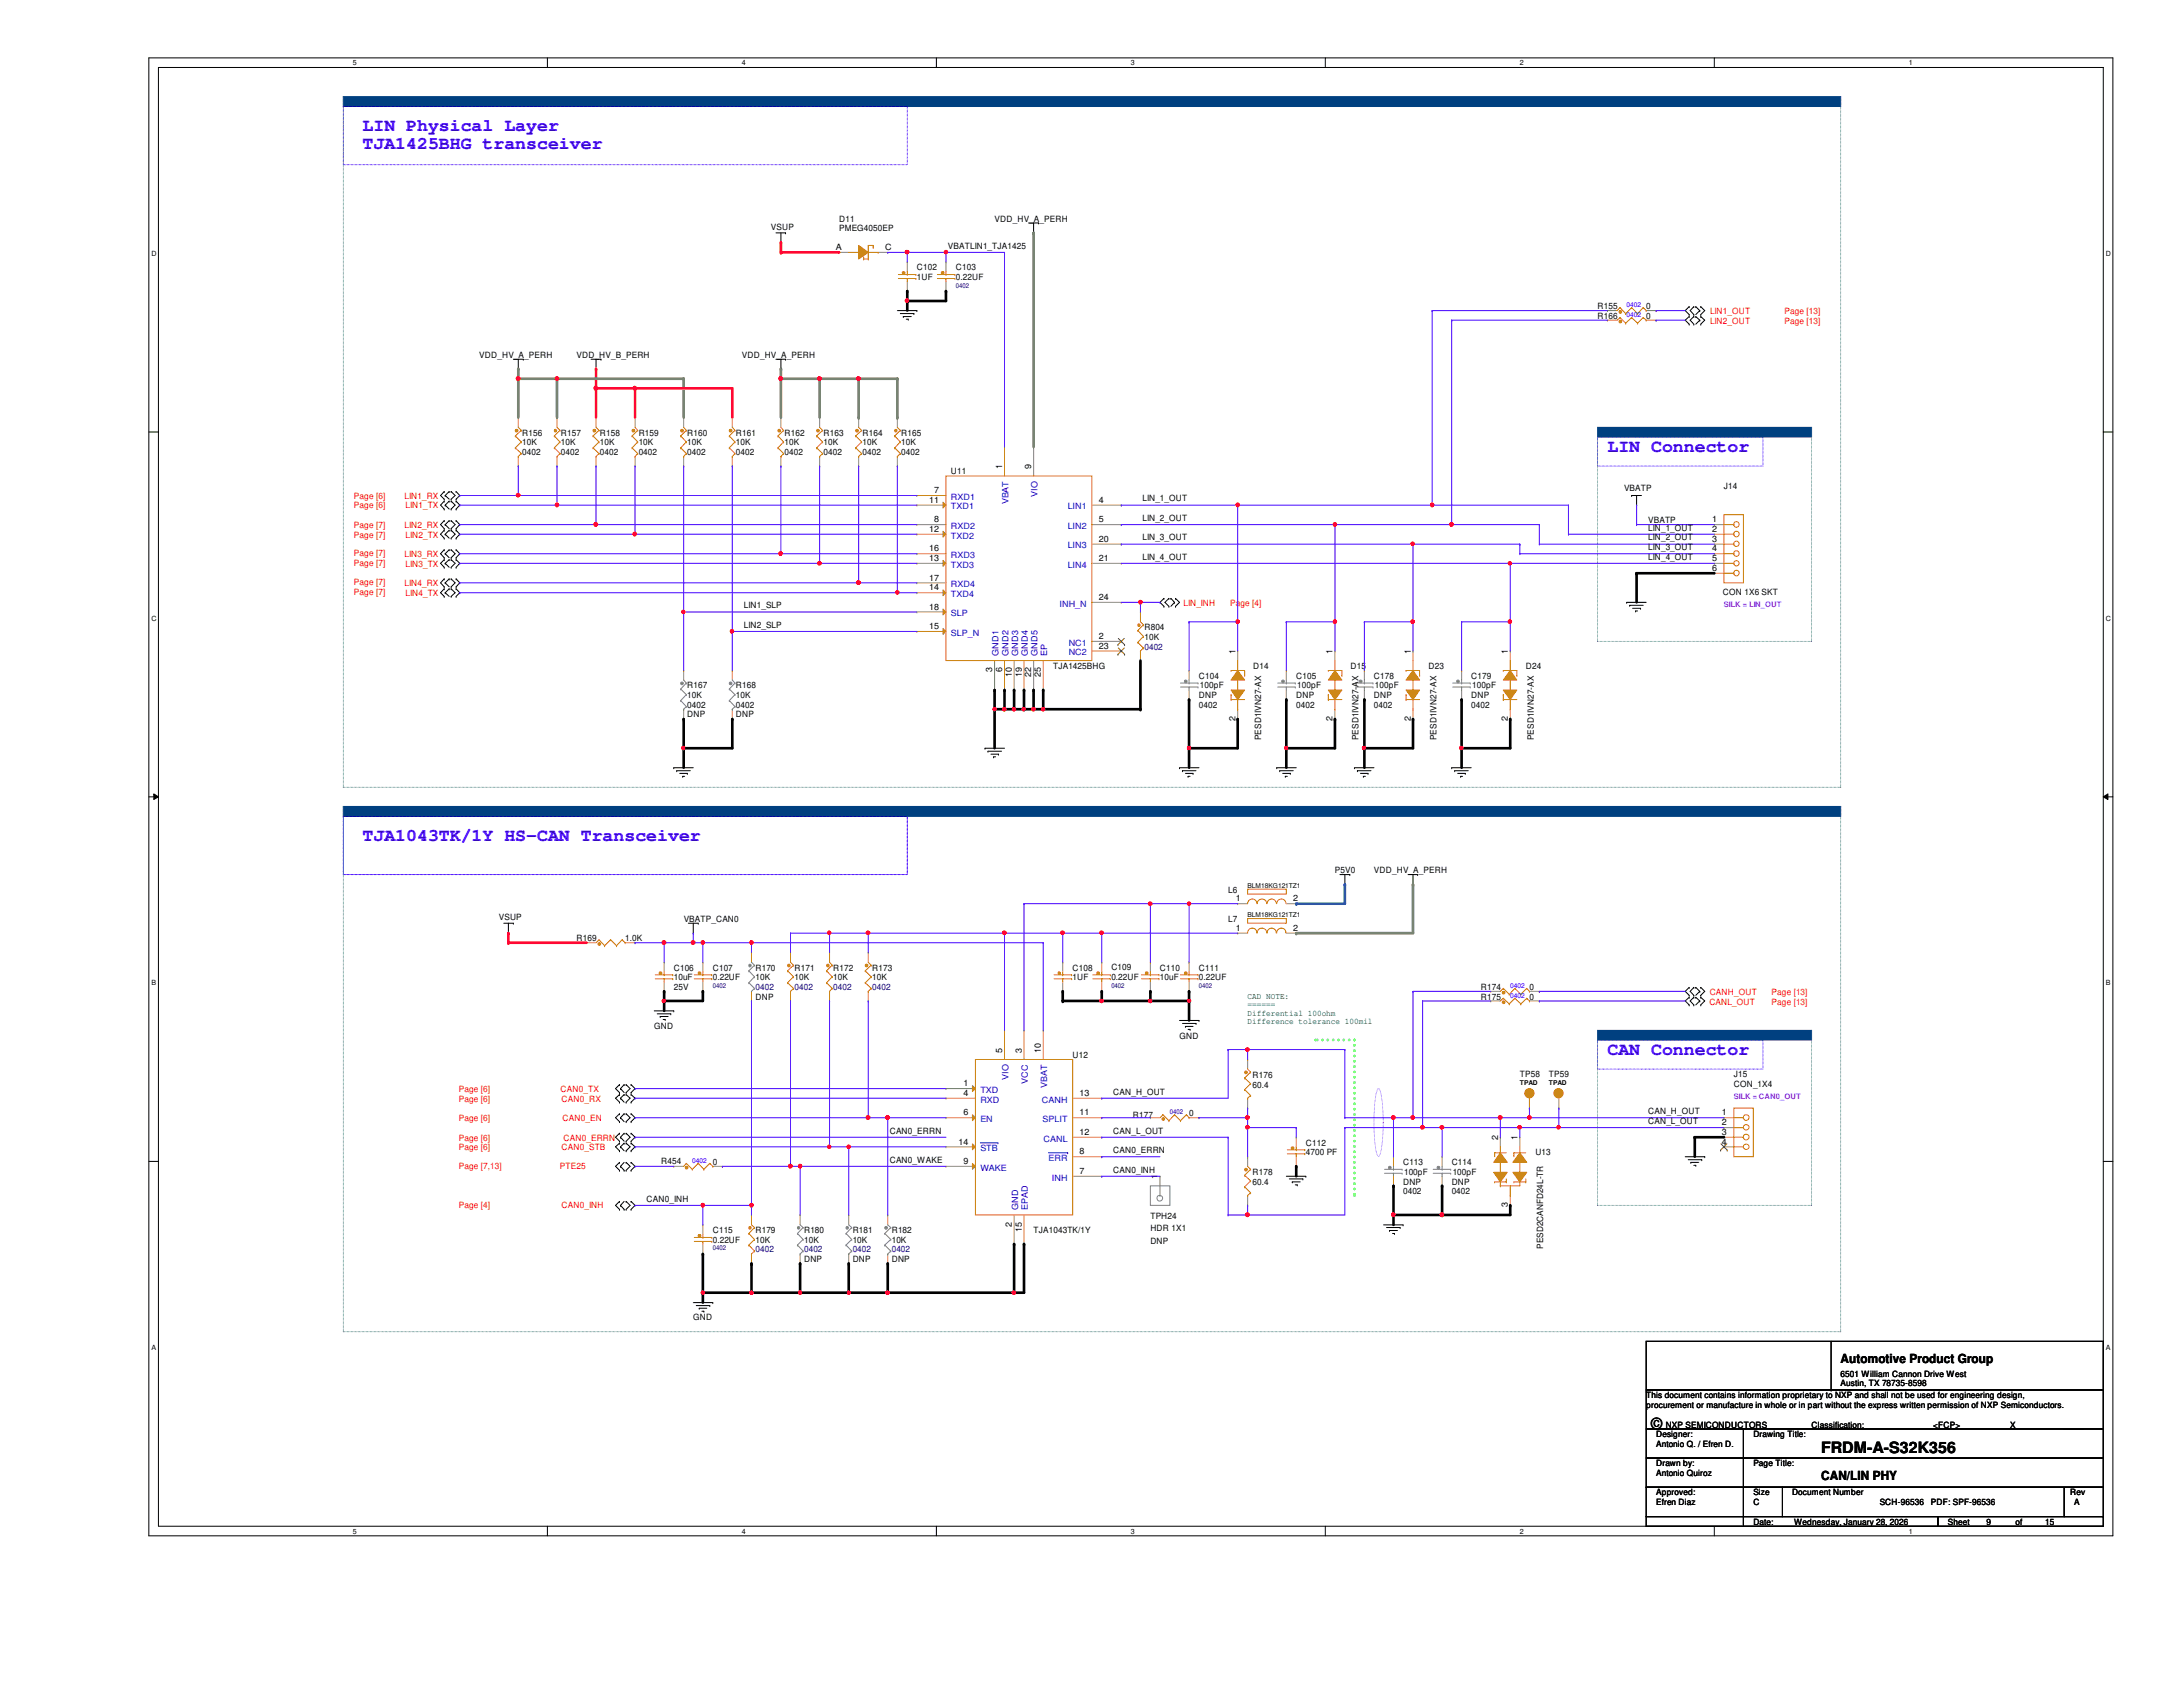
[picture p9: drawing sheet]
<svg xmlns="http://www.w3.org/2000/svg" width="279mm" height="216mm" viewBox="0 0 279 216" stroke-linecap="round" stroke-linejoin="round" font-family="sans-serif">
<defs><g id="words">
<g font-size="2.3" fill="#00f">
<text x="46.4" y="16.8">LIN Physical Layer</text>
<text x="46.4" y="19.1">TJA1425BHG transceiver</text>
<text x="205.7" y="57.8">LIN Connector</text>
<text x="46.4" y="107.6">TJA1043TK/1Y HS-CAN Transceiver</text>
<text x="205.7" y="135">CAN Connector</text>
</g>
<g font-size="2">
<text x="211.3" y="182.8">©</text>
<text x="233.1" y="186">FRDM-A-S32K356</text>
</g>
<g font-size="1.6">
<text x="235.6" y="174.5">Automotive Product Group</text>
<text x="233.1" y="189.4">CAN/LIN PHY</text>
</g>
<g font-size="1.1">
<text x="98.7" y="29.4">VSUP</text>
<text x="107.4" y="28.4">D11</text>
<text x="107.4" y="29.6">PMEG4050EP</text>
<text x="127.3" y="28.4">VDD_HV_A_PERH</text>
<text x="107" y="32">A</text>
<text x="113.3" y="32">C</text>
<text x="117.3" y="34.6">C102</text>
<text x="117.3" y="35.8">1UF</text>
<text x="121.3" y="31.8">VBATLIN1_TJA1425</text>
<text x="122.3" y="34.6">C103</text>
<text x="122.3" y="35.8">0.22UF</text>
<text x="204.5" y="39.6">R155</text>
<text x="204.5" y="40.8">R166</text>
<text x="210.7" y="39.6">0</text>
<text x="210.7" y="40.8">0</text>
<text x="61.3" y="45.8">VDD_HV_A_PERH</text>
<text x="73.8" y="45.8">VDD_HV_B_PERH</text>
<text x="95" y="45.8">VDD_HV_A_PERH</text>
<text x="66.8" y="55.8">R156</text>
<text x="66.8" y="57">10K</text>
<text x="66.8" y="58.3">0402</text>
<text x="71.8" y="55.8">R157</text>
<text x="71.8" y="57">10K</text>
<text x="71.8" y="58.3">0402</text>
<text x="76.8" y="55.8">R158</text>
<text x="76.8" y="57">10K</text>
<text x="76.8" y="58.3">0402</text>
<text x="81.7" y="55.8">R159</text>
<text x="81.7" y="57">10K</text>
<text x="81.7" y="58.3">0402</text>
<text x="88" y="55.8">R160</text>
<text x="88" y="57">10K</text>
<text x="88" y="58.3">0402</text>
<text x="94.2" y="55.8">R161</text>
<text x="94.2" y="57">10K</text>
<text x="94.2" y="58.3">0402</text>
<text x="100.4" y="55.8">R162</text>
<text x="100.4" y="57">10K</text>
<text x="100.4" y="58.3">0402</text>
<text x="105.4" y="55.8">R163</text>
<text x="105.4" y="57">10K</text>
<text x="105.4" y="58.3">0402</text>
<text x="110.4" y="55.8">R164</text>
<text x="110.4" y="57">10K</text>
<text x="110.4" y="58.3">0402</text>
<text x="115.4" y="55.8">R165</text>
<text x="115.4" y="57">10K</text>
<text x="115.4" y="58.3">0402</text>
<text x="118.9" y="64.3">11</text>
<text x="119.5" y="63.1">7</text>
<text x="121.7" y="60.7">U11</text>
<text x="128.3" y="60" transform="rotate(-90 128.3 60)">1</text>
<text x="132" y="60" transform="rotate(-90 132 60)">9</text>
<text x="140.6" y="64.3">4</text>
<text x="146.2" y="64.2">LIN_1_OUT</text>
<text x="207.9" y="62.8">VBATP</text>
<text x="220.6" y="62.6">J14</text>
<text x="118.9" y="68.1">12</text>
<text x="118.9" y="71.8">13</text>
<text x="118.9" y="70.6">16</text>
<text x="119.5" y="66.8">8</text>
<text x="140.6" y="66.8">5</text>
<text x="140.6" y="69.3">20</text>
<text x="140.6" y="71.8">21</text>
<text x="146.2" y="66.7">LIN_2_OUT</text>
<text x="146.2" y="69.2">LIN_3_OUT</text>
<text x="146.2" y="71.6">LIN_4_OUT</text>
<text x="210.9" y="66.9">VBATP</text>
<text x="210.9" y="67.9">LIN_1_OUT</text>
<text x="210.9" y="69.2">LIN_2_OUT</text>
<text x="210.9" y="70.4">LIN_3_OUT</text>
<text x="210.9" y="71.6">LIN_4_OUT</text>
<text x="219.1" y="66.8">1</text>
<text x="219.1" y="68.1">2</text>
<text x="219.1" y="69.3">3</text>
<text x="219.1" y="70.6">4</text>
<text x="219.1" y="71.8">5</text>
<text x="95.2" y="77.9">LIN1_SLP</text>
<text x="118.9" y="75.6">14</text>
<text x="118.9" y="74.3">17</text>
<text x="140.6" y="76.8">24</text>
<text x="219.1" y="73.1">6</text>
<text x="220.5" y="76.2">CON 1X6 SKT</text>
<text x="95.2" y="80.3">LIN2_SLP</text>
<text x="118.9" y="78">18</text>
<text x="118.9" y="80.5">15</text>
<text x="140.6" y="83">23</text>
<text x="140.6" y="81.8">2</text>
<text x="146.5" y="80.6">R804</text>
<text x="146.5" y="81.9">10K</text>
<text x="158.1" y="83.7" transform="rotate(-90 158.1 83.7)">1</text>
<text x="170.6" y="83.7" transform="rotate(-90 170.6 83.7)">1</text>
<text x="180.6" y="83.7" transform="rotate(-90 180.6 83.7)">1</text>
<text x="193" y="83.7" transform="rotate(-90 193 83.7)">1</text>
<text x="88" y="88.1">R167</text>
<text x="88" y="89.4">10K</text>
<text x="94.2" y="88.1">R168</text>
<text x="94.2" y="89.4">10K</text>
<text x="127" y="86.1" transform="rotate(-90 127 86.1)">3</text>
<text x="128.3" y="86.1" transform="rotate(-90 128.3 86.1)">6</text>
<text x="129.5" y="86.7" transform="rotate(-90 129.5 86.7)">10</text>
<text x="130.8" y="86.7" transform="rotate(-90 130.8 86.7)">19</text>
<text x="132" y="86.7" transform="rotate(-90 132 86.7)">22</text>
<text x="133.2" y="86.7" transform="rotate(-90 133.2 86.7)">25</text>
<text x="134.8" y="85.6">TJA1425BHG</text>
<text x="153.5" y="86.9">C104</text>
<text x="153.5" y="89.4">DNP</text>
<text x="153.6" y="88.1">100pF</text>
<text x="160.4" y="85.6">D14</text>
<text x="165.9" y="86.9">C105</text>
<text x="165.9" y="89.4">DNP</text>
<text x="166" y="88.1">100pF</text>
<text x="172.8" y="85.6">D15</text>
<text x="175.9" y="86.9">C178</text>
<text x="175.9" y="89.4">DNP</text>
<text x="176" y="88.1">100pF</text>
<text x="182.8" y="85.6">D23</text>
<text x="188.3" y="86.9">C179</text>
<text x="188.3" y="89.4">DNP</text>
<text x="188.4" y="88.1">100pF</text>
<text x="195.3" y="85.6">D24</text>
<text x="88" y="91.8">DNP</text>
<text x="88" y="90.6">0402</text>
<text x="94.2" y="91.8">DNP</text>
<text x="94.2" y="90.6">0402</text>
<text x="153.5" y="90.6">0402</text>
<text x="158.1" y="92.3" transform="rotate(-90 158.1 92.3)">2</text>
<text x="161.4" y="94.7" transform="rotate(-90 161.4 94.7)">PESD1IVN27-AX</text>
<text x="165.9" y="90.6">0402</text>
<text x="170.6" y="92.3" transform="rotate(-90 170.6 92.3)">2</text>
<text x="173.9" y="94.7" transform="rotate(-90 173.9 94.7)">PESD1IVN27-AX</text>
<text x="175.9" y="90.6">0402</text>
<text x="180.6" y="92.3" transform="rotate(-90 180.6 92.3)">2</text>
<text x="183.9" y="94.7" transform="rotate(-90 183.9 94.7)">PESD1IVN27-AX</text>
<text x="188.3" y="90.6">0402</text>
<text x="193" y="92.3" transform="rotate(-90 193 92.3)">2</text>
<text x="196.3" y="94.7" transform="rotate(-90 196.3 94.7)">PESD1IVN27-AX</text>
<text x="170.9" y="111.8">P5V0</text>
<text x="175.9" y="111.8">VDD_HV_A_PERH</text>
<text x="63.8" y="117.7">VSUP</text>
<text x="87.5" y="118">VBATP_CAN0</text>
<text x="157.2" y="114.3">L6</text>
<text x="157.2" y="118">L7</text>
<text x="158.2" y="115.4">1</text>
<text x="158.2" y="119.1">1</text>
<text x="165.5" y="115.4">2</text>
<text x="165.5" y="119.1">2</text>
<text x="73.8" y="120.5">R169</text>
<text x="80" y="120.5">1.0K</text>
<text x="86.2" y="124.2">C106</text>
<text x="86.2" y="125.4">10uF</text>
<text x="91.2" y="124.2">C107</text>
<text x="91.2" y="125.4">0.22UF</text>
<text x="96.7" y="124.2">R170</text>
<text x="96.7" y="125.4">10K</text>
<text x="101.7" y="124.2">R171</text>
<text x="101.7" y="125.4">10K</text>
<text x="106.6" y="124.2">R172</text>
<text x="106.6" y="125.4">10K</text>
<text x="111.6" y="124.2">R173</text>
<text x="111.6" y="125.4">10K</text>
<text x="137.3" y="124.2">C108</text>
<text x="137.3" y="125.4">1UF</text>
<text x="142.2" y="124.1">C109</text>
<text x="142.2" y="125.4">0.22UF</text>
<text x="148.5" y="124.2">C110</text>
<text x="148.5" y="125.4">10uF</text>
<text x="153.5" y="124.2">C111</text>
<text x="153.5" y="125.4">0.22UF</text>
<text x="83.7" y="131.7">GND</text>
<text x="86.2" y="126.7">25V</text>
<text x="96.7" y="127.9">DNP</text>
<text x="189.5" y="126.7">R174</text>
<text x="189.5" y="127.9">R175</text>
<text x="195.7" y="126.7">0</text>
<text x="195.7" y="127.9">0</text>
<text x="128.3" y="134.7" transform="rotate(-90 128.3 134.7)">5</text>
<text x="130.8" y="134.7" transform="rotate(-90 130.8 134.7)">3</text>
<text x="133.2" y="134.7" transform="rotate(-90 133.2 134.7)">10</text>
<text x="137.3" y="135.4">U12</text>
<text x="151" y="132.9">GND</text>
<text x="194.5" y="137.9">TP58</text>
<text x="198.2" y="137.9">TP59</text>
<text x="221.9" y="137.9">J15</text>
<text x="123.3" y="139">1</text>
<text x="123.3" y="140.2">4</text>
<text x="123.3" y="142.7">6</text>
<text x="138.2" y="142.7">11</text>
<text x="138.2" y="140.2">13</text>
<text x="142.5" y="140.1">CAN_H_OUT</text>
<text x="145" y="143.1">R177</text>
<text x="152.2" y="142.9">0</text>
<text x="160.3" y="138">R176</text>
<text x="160.3" y="139.3">60.4</text>
<text x="210.9" y="142.6">CAN_H_OUT</text>
<text x="210.9" y="143.8">CAN_L_OUT</text>
<text x="220.4" y="142.7">1</text>
<text x="221.9" y="139.1">CON_1X4</text>
<text x="84.6" y="149">R454</text>
<text x="91.2" y="149.1">0</text>
<text x="113.9" y="145.1">CAN0_ERRN</text>
<text x="113.9" y="148.8">CAN0_WAKE</text>
<text x="122.7" y="146.5">14</text>
<text x="123.3" y="149">9</text>
<text x="138.2" y="147.7">8</text>
<text x="138.2" y="145.2">12</text>
<text x="142.5" y="145.1">CAN_L_OUT</text>
<text x="142.5" y="147.6">CAN0_ERRN</text>
<text x="167.1" y="146.6">C112</text>
<text x="167.1" y="147.8">4700 PF</text>
<text x="179.6" y="149.1">C113</text>
<text x="185.8" y="149.1">C114</text>
<text x="191.7" y="145.9" transform="rotate(-90 191.7 145.9)">2</text>
<text x="194.2" y="145.9" transform="rotate(-90 194.2 145.9)">1</text>
<text x="196.5" y="147.8">U13</text>
<text x="220.4" y="144">2</text>
<text x="220.4" y="145.2">3</text>
<text x="220.4" y="146.5">4</text>
<text x="82.8" y="153.8">CAN0_INH</text>
<text x="138.2" y="150.2">7</text>
<text x="142.5" y="150.1">CAN0_INH</text>
<text x="148.2" y="150.9" transform="rotate(-90 148.2 150.9)">1</text>
<text x="160.3" y="150.3">R178</text>
<text x="160.3" y="151.6">60.4</text>
<text x="179.6" y="151.6">DNP</text>
<text x="179.6" y="152.8">0402</text>
<text x="179.7" y="150.3">100pF</text>
<text x="185.8" y="151.6">DNP</text>
<text x="185.8" y="152.8">0402</text>
<text x="185.9" y="150.3">100pF</text>
<text x="193" y="154.5" transform="rotate(-90 193 154.5)">3</text>
<text x="91.2" y="157.8">C115</text>
<text x="91.2" y="159">0.22UF</text>
<text x="96.7" y="157.8">R179</text>
<text x="96.7" y="159">10K</text>
<text x="102.9" y="157.8">R180</text>
<text x="102.9" y="159">10K</text>
<text x="102.9" y="161.5">DNP</text>
<text x="109.1" y="157.8">R181</text>
<text x="109.1" y="159">10K</text>
<text x="109.1" y="161.5">DNP</text>
<text x="114.1" y="157.8">R182</text>
<text x="114.1" y="159">10K</text>
<text x="114.1" y="161.5">DNP</text>
<text x="129.5" y="157" transform="rotate(-90 129.5 157)">2</text>
<text x="130.8" y="157.6" transform="rotate(-90 130.8 157.6)">15</text>
<text x="132.3" y="157.8">TJA1043TK/1Y</text>
<text x="147.2" y="156">TPH24</text>
<text x="147.2" y="157.6">HDR 1X1</text>
<text x="147.2" y="159.2">DNP</text>
<text x="197.5" y="159.9" transform="rotate(-90 197.5 159.9)">PESD2CANFD24L-TR</text>
<text x="88.7" y="169">GND</text>
<text x="210.7" y="178.9">This document contains information proprietary to NXP and shall not be used for engineering design,</text>
<text x="235.6" y="176.2">6501 William Cannon Drive West</text>
<text x="235.6" y="177.4">Austin, TX 78735-8598</text>
<text x="210.7" y="180.2">procurement or manufacture in whole or in part without the express written permission of NXP Semiconductors.</text>
<text x="212" y="183.9">Designer:</text>
<text x="212" y="185.2">Antonio Q. / Efren D.</text>
<text x="213.2" y="182.7">NXP SEMICONDUCTORS</text>
<text x="224.4" y="183.9">Drawing Title:</text>
<text x="231.9" y="182.7">Classification:</text>
<text x="247.4" y="182.7">&lt;FCP&gt;</text>
<text x="257.3" y="182.7">X</text>
<text x="264.2" y="182.7">____</text>
<text x="212" y="187.7">Drawn by:</text>
<text x="212" y="191.4">Approved:</text>
<text x="212" y="188.9">Antonio Quiroz</text>
<text x="224.4" y="187.7">Page Title:</text>
<text x="224.4" y="191.4">Size</text>
<text x="229.4" y="191.4">Document Number</text>
<text x="265" y="191.4">Rev</text>
<text x="212" y="192.7">Efren Diaz</text>
<text x="224.4" y="195.2">Date:</text>
<text x="224.4" y="192.7">C</text>
<text x="229.6" y="195.2">Wednesday, January 28, 2026</text>
<text x="240.6" y="192.7">SCH-96536</text>
<text x="247.1" y="192.7">PDF: SPF-96536</text>
<text x="249.3" y="195.2">Sheet</text>
<text x="254.3" y="195.2">9</text>
<text x="258" y="195.2">of</text>
<text x="261.7" y="195.2">15</text>
<text x="265.5" y="192.7">A</text>
</g>
<g font-size="1.1" fill="#f00">
<text x="218.9" y="40.2">LIN1_OUT</text>
<text x="218.9" y="41.4">LIN2_OUT</text>
<text x="228.4" y="40.2">Page [13]</text>
<text x="228.4" y="41.4">Page [13]</text>
<text x="45.3" y="63.8">Page [6]</text>
<text x="45.3" y="65.1">Page [6]</text>
<text x="51.8" y="63.8">LIN1_RX</text>
<text x="51.9" y="65.1">LIN1_TX</text>
<text x="45.3" y="67.6">Page [7]</text>
<text x="45.3" y="71.2">Page [7]</text>
<text x="45.3" y="68.8">Page [7]</text>
<text x="51.8" y="67.6">LIN2_RX</text>
<text x="51.8" y="71.3">LIN3_RX</text>
<text x="51.9" y="68.8">LIN2_TX</text>
<text x="45.3" y="74.9">Page [7]</text>
<text x="45.3" y="72.4">Page [7]</text>
<text x="45.3" y="76.2">Page [7]</text>
<text x="51.8" y="75.1">LIN4_RX</text>
<text x="51.9" y="72.6">LIN3_TX</text>
<text x="51.9" y="76.3">LIN4_TX</text>
<text x="151.5" y="77.5">LIN_INH</text>
<text x="157.4" y="77.5">Page [4]</text>
<text x="218.8" y="128.6">CANL_OUT</text>
<text x="218.8" y="127.3">CANH_OUT</text>
<text x="226.7" y="128.6">Page [13]</text>
<text x="226.7" y="127.3">Page [13]</text>
<text x="58.7" y="141">Page [6]</text>
<text x="58.7" y="139.7">Page [6]</text>
<text x="58.7" y="143.5">Page [6]</text>
<text x="71.8" y="139.7">CAN0_TX</text>
<text x="71.9" y="141">CAN0_RX</text>
<text x="72" y="143.5">CAN0_EN</text>
<text x="58.7" y="149.6">Page [7,13]</text>
<text x="58.7" y="147.2">Page [6]</text>
<text x="58.7" y="146">Page [6]</text>
<text x="71.7" y="149.6">PTE25</text>
<text x="71.9" y="147.2">CAN0_STB</text>
<text x="72.1" y="146">CAN0_ERRN</text>
<text x="58.7" y="154.6">Page [4]</text>
<text x="71.9" y="154.6">CAN0_INH</text>
</g>
<g font-size="1.1" fill="#00c">
<text x="121.7" y="64">RXD1</text>
<text x="121.7" y="65.2">TXD1</text>
<text x="129.1" y="64.6" transform="rotate(-90 129.1 64.6)">VBAT</text>
<text x="132.8" y="63.5" transform="rotate(-90 132.8 63.5)">VIO</text>
<text x="136.7" y="65.2">LIN1</text>
<text x="121.7" y="68.9">TXD2</text>
<text x="121.7" y="67.7">RXD2</text>
<text x="121.7" y="71.4">RXD3</text>
<text x="136.7" y="67.7">LIN2</text>
<text x="136.7" y="70.2">LIN3</text>
<text x="121.7" y="76.4">TXD4</text>
<text x="121.7" y="72.6">TXD3</text>
<text x="121.7" y="75.1">RXD4</text>
<text x="135.6" y="77.6">INH_N</text>
<text x="136.7" y="72.6">LIN4</text>
<text x="121.7" y="78.9">SLP</text>
<text x="121.7" y="81.4">SLP_N</text>
<text x="127.8" y="83.9" transform="rotate(-90 127.8 83.9)">GND1</text>
<text x="129.1" y="83.9" transform="rotate(-90 129.1 83.9)">GND2</text>
<text x="130.3" y="83.9" transform="rotate(-90 130.3 83.9)">GND3</text>
<text x="131.6" y="83.9" transform="rotate(-90 131.6 83.9)">GND4</text>
<text x="132.8" y="83.9" transform="rotate(-90 132.8 83.9)">GND5</text>
<text x="134" y="83.9" transform="rotate(-90 134 83.9)">EP</text>
<text x="136.8" y="83.9">NC2</text>
<text x="136.8" y="82.6">NC1</text>
<text x="125.5" y="139.9">TXD</text>
<text x="125.5" y="141.1">RXD</text>
<text x="125.5" y="143.6">EN</text>
<text x="129.1" y="138.2" transform="rotate(-90 129.1 138.2)">VIO</text>
<text x="131.6" y="138.7" transform="rotate(-90 131.6 138.7)">VCC</text>
<text x="133.3" y="141.1">CANH</text>
<text x="133.4" y="143.6">SPLIT</text>
<text x="134" y="139.2" transform="rotate(-90 134 139.2)">VBAT</text>
<text x="125.5" y="149.8">WAKE</text>
<text x="125.5" y="147.3">STB</text>
<text x="133.6" y="146.1">CANL</text>
<text x="134.2" y="148.6">ERR</text>
<text x="130.3" y="154.9" transform="rotate(-90 130.3 154.9)">GND</text>
<text x="131.6" y="154.9" transform="rotate(-90 131.6 154.9)">EPAD</text>
<text x="134.6" y="151.1">INH</text>
</g>
<g font-size="1.1" fill="#000080">
<text x="146.5" y="83.1">0402</text>
<text x="96.7" y="126.7">0402</text>
<text x="101.7" y="126.7">0402</text>
<text x="106.6" y="126.7">0402</text>
<text x="111.6" y="126.7">0402</text>
<text x="96.7" y="160.3">0402</text>
<text x="102.9" y="160.3">0402</text>
<text x="109.1" y="160.3">0402</text>
<text x="114.1" y="160.3">0402</text>
</g>
<g font-size="1.1" fill="#008000">
<text x="159.7" y="127.8">CAD NOTE:</text>
<text x="159.7" y="128.9">======</text>
<text x="159.7" y="130">Differential 100ohm</text>
<text x="159.7" y="131.1">Difference tolerance 100mil</text>
</g>
<g font-size="1" fill="#f0f">
<text x="220.6" y="77.6">SILK = LIN_OUT</text>
<text x="221.9" y="140.6">SILK = CAN0_OUT</text>
</g>
<g font-size=".9">
<text x="45.2" y="8.3">5</text>
<text x="95" y="8.3">4</text>
<text x="144.7" y="8.3">3</text>
<text x="194.5" y="8.3">2</text>
<text x="244.3" y="8.3">1</text>
<text x="19.4" y="32.8">D</text>
<text x="269.5" y="32.8">D</text>
<text x="19.4" y="79.4">C</text>
<text x="269.5" y="79.4">C</text>
<text x="19.4" y="126.1">B</text>
<text x="269.5" y="126.1">B</text>
<text x="19.4" y="172.8">A</text>
<text x="269.5" y="172.8">A</text>
<text x="45.2" y="196.3">5</text>
<text x="95" y="196.3">4</text>
<text x="144.7" y="196.3">3</text>
<text x="194.5" y="196.3">2</text>
<text x="244.3" y="196.3">1</text>
</g>
<g font-size=".8" fill="#000080">
<text x="122.3" y="36.8">0402</text>
<text x="91.2" y="126.4">0402</text>
<text x="142.2" y="126.4">0402</text>
<text x="153.5" y="126.4">0402</text>
<text x="91.2" y="160">0402</text>
</g>
<g font-size=".8" fill="#00f">
<text x="208.2" y="39.3">0402</text>
<text x="208.2" y="40.6">0402</text>
<text x="193.3" y="126.4">0402</text>
<text x="193.3" y="127.7">0402</text>
<text x="88.6" y="148.8">0402</text>
</g>
<g font-size=".8">
<text x="159.7" y="113.6">BLM18KG121TZ1</text>
<text x="159.7" y="117.3">BLM18KG121TZ1</text>
<text x="194.5" y="138.9">TPAD</text>
<text x="198.2" y="138.9">TPAD</text>
</g>
<text font-size=".8" fill="#0000a0" x="149.7" y="142.6">0402</text>
</g></defs>
<path d="M19.1 7.4h251.3v189.2h-251.3zM20.3 8.6h248.9v186.7h-248.9z" fill="none" stroke="#000" stroke-width=".13"/>
<g fill="#fff">
<path d="M45.2 7.5h.5v1.1h-.5z"/>
<path d="M45.2 195.5h.5v1h-.5z"/>
</g>
<path d="M70.1 7.4v1.2M70.1 195.3v1.3" fill="none" stroke="#000" stroke-width=".13"/>
<g fill="#fff">
<path d="M95 7.5h.5v1.1h-.5z"/>
<path d="M95 195.5h.5v1h-.5z"/>
</g>
<path d="M119.8 7.4v1.2M119.8 195.3v1.3" fill="none" stroke="#000" stroke-width=".13"/>
<g fill="#fff">
<path d="M144.7 7.5h.5v1.1h-.5z"/>
<path d="M144.7 195.5h.5v1h-.5z"/>
</g>
<path d="M169.6 7.4v1.2M169.6 195.3v1.3" fill="none" stroke="#000" stroke-width=".13"/>
<g fill="#fff">
<path d="M194.5 7.5h.5v1.1h-.5z"/>
<path d="M194.5 195.5h.5v1h-.5z"/>
</g>
<path d="M219.4 7.4v1.2M219.4 195.3v1.3" fill="none" stroke="#000" stroke-width=".13"/>
<g fill="#fff">
<path d="M244.3 7.5h.5v1.1h-.5z"/>
<path d="M244.3 195.5h.5v1h-.5z"/>
<path d="M19.4 32h.6v1h-.6z"/>
<path d="M269.5 32h.7v1h-.7z"/>
<path d="M19.4 78.6h.6v1h-.6z"/>
<path d="M269.5 78.6h.7v1h-.7z"/>
</g>
<path d="M19.1 55.3h1.2M269.2 55.3h1.2" fill="none" stroke="#000" stroke-width=".13"/>
<g fill="#fff">
<path d="M19.4 125.3h.6v1h-.6z"/>
<path d="M269.5 125.3h.6v1h-.6z"/>
</g>
<path d="M19.1 102h1.2M19.7 101.6l.6 .4-.6 .3zM269.2 102l.6-.4v.7zM269.2 102h1.2" fill="none" stroke="#000" stroke-width=".13"/>
<path d="M19.7 101.6l.6 .4-.6 .3zM269.2 102l.6-.4v.7z" fill="#000"/>
<g fill="#fff">
<path d="M19.4 172h.5v1h-.5z"/>
<path d="M269.5 172h.6v1h-.6z"/>
</g>
<path d="M19.1 148.6h1.2M269.2 148.6h1.2" fill="none" stroke="#000" stroke-width=".13"/>
<path d="M43.9 104.5h72.2v7.4h-72.2z" fill="none" stroke="#00f" stroke-width=".13"/>
<path d="M43.9 103.2h191.7v1.3h-191.7z" fill-rule="evenodd" fill="#004080"/>
<path d="M43.9 103.2h191.7v1.3h-191.7z" fill="none" stroke="#004080" stroke-width=".13"/>
<path d="M43.9 12.4h191.7v1.2h-191.7z" fill-rule="evenodd" fill="#004080"/>
<path d="M43.9 12.4h191.7v1.2h-191.7z" fill="none" stroke="#004080" stroke-width=".13"/>
<path d="M43.9 13.6h72.2v7.5h-72.2zM204.5 55.9h21.1v3.7h-21.1z" fill="none" stroke="#00f" stroke-width=".13"/>
<path d="M204.5 54.7h27.4v1.2h-27.4z" fill-rule="evenodd" fill="#004080"/>
<path d="M204.5 54.7h27.4v1.2h-27.4z" fill="none" stroke="#004080" stroke-width=".13"/>
<path d="M204.5 133.1h21.1v3.7h-21.1z" fill="none" stroke="#00f" stroke-width=".13"/>
<path d="M204.5 131.9h27.4v1.2h-27.4z" fill-rule="evenodd" fill="#004080"/>
<path d="M204.5 131.9h27.4v1.2h-27.4z" fill="none" stroke="#004080" stroke-width=".13"/>
<path d="M43.9 104.5h72.2v7.4h-72.2z" fill="none" stroke="#00f" stroke-width=".13"/>
<path d="M173.4 133.1v19.9" fill="none" stroke="#0f0" stroke-width=".34" stroke-dasharray="0 .7"/>
<circle cx="173.4" cy="153" r=".17" fill="#0f0" stroke-dasharray="0 .7"/>
<path d="M173.4 133.1h-5" fill="none" stroke="#0f0" stroke-width=".34" stroke-dasharray="0 .7"/>
<circle cx="168.4" cy="133.1" r=".17" fill="#0f0" stroke-dasharray="0 .7"/>
<path d="M176.3 139.4l.1-.1a2.47 2.47 0 0 1 .5 1.6 20.5 20.5 0 0 1-.3 7l-.2 .1a2.32 2.32 0 0 1-.4-1.6 24.1 24.1 0 0 1 .2-6.6z" fill="none" stroke="#f0f" stroke-width=".13"/>
<g fill="none" stroke="#408080" stroke-width=".13">
<path d="M43.9 12.4v88.4M235.6 12.4v88.4M204.5 54.7v27.4M231.9 54.7v27.4M204.5 82.1h.1M204.5 82.1h27.4M231.9 82.1h.1M43.9 100.8h.1M43.9 103.2v67.2M43.9 100.8h191.7M235.6 100.8h.1M235.6 103.2v67.2"/>
<path d="M204.5 131.9v22.4M231.9 131.9v22.4M204.5 154.3h.1M204.5 154.3h27.4M231.9 154.3h.1M43.9 170.4h.1M43.9 170.4h191.7M235.6 170.4h.1"/>
</g>
<g fill="none" stroke="#000" stroke-width=".13">
<path d="M99.3 29.8h1.2M99.9 31h.1M99.9 29.8v1.2M100.5 29.8h.1M114.9 39.8h2.4M117.3 39.8h.1M131.7 28.5h1.2M132.3 29.8h.1M132.3 28.5v1.3M132.9 28.5h.1M216.2 39.2h.1M216.2 39.2l-.5 .6 .5 .5"/>
<path d="M216.8 39.2h.1M216.8 39.2l-.5 .6 .5 .5M217 39.2h.1M217 39.2l.6 .6M217.6 39.8h.1M217.6 39.8l-.6 .5M217.7 39.2h.1M217.7 39.2l.5 .6-.5 .5M65.7 46h1.3M66.3 47.2h.1M66.3 46v1.2M67 46h.1"/>
<path d="M75.6 46h1.3M76.3 47.2h.1M76.3 46v1.2M76.9 46h.1M99.3 46h1.2M99.9 47.2h.1M99.9 46v1.2M100.5 46h.1M115.2 40.1h1.8M115.6 40.5h.1M115.6 40.5h1M116 40.9h.2"/>
<path d="M116.2 40.9h.1M117 40.1h.1M216.2 40.3h.1M216.2 40.5h.1M216.2 41.5h.1M216.2 40.5l-.5 .5 .5 .5M216.8 40.3h.1M216.8 40.5h.1M216.8 41.5h.1M216.8 40.5l-.5 .5 .5 .5M217 40.5h.1M217 40.5l.6 .5"/>
<path d="M217.6 41h.1M217.6 41l-.6 .5M217.7 40.3h.1M217.7 41.5h.1M217.7 40.5h.1M217.7 40.5l.5 .5-.5 .5M56.9 63.9h.1M56.9 62.9h.1M56.9 65.2h.1M56.9 64.1h.1M56.9 67.6h.1M56.9 66.6h.1"/>
<path d="M56.9 68.9h.1M56.9 67.9h.1M56.9 71.4h.1M56.9 70.4h.1M56.9 72.6h.1M56.9 71.6h.1M56.9 75.1h.1M56.9 74.1h.1M56.9 76.3h.1M56.9 75.4h.1M56.9 62.9l-.5 .5 .5 .5M56.9 64.1l-.5 .5 .5 .6"/>
<path d="M56.9 66.6l-.5 .5 .5 .5M56.9 67.9l-.5 .5 .5 .5M56.9 70.4l-.5 .5 .5 .5M56.9 71.6l-.5 .5 .5 .5M56.9 74.1l-.5 .5 .5 .5M56.9 75.4l-.5 .5 .5 .4M57 63.4h.1M57 64.6h.1M57 67.1h.1M57 68.4h.1M57 70.9h.1M57 72.1h.1"/>
<path d="M57 74.6h.1M57 75.9h.1M57 63.4l.5 .5M57 64.6l.5 .6M57 67.1l.5 .5M57 68.4l.5 .5M57 70.9l.5 .5M57 72.1l.5 .5M57 74.6l.5 .5M57 75.9l.5 .4M57.5 62.9h.1M57.5 64.1h.1"/>
<path d="M57.5 66.6h.1M57.5 67.9h.1M57.5 70.4h.1M57.5 71.6h.1M57.5 74.1h.1M57.5 75.4h.1M57.5 62.9l-.5 .5M57.5 64.1l-.5 .5M57.5 66.6l-.5 .5M57.5 67.9l-.5 .5M57.5 70.4l-.5 .5M57.5 71.6l-.5 .5"/>
<path d="M57.5 75.4l-.5 .5M57.5 74.1l-.5 .5M57.7 62.9h.1M57.7 63.9h.1M57.7 64.1h.1M57.7 65.2h.1M57.7 66.6h.1M57.7 67.6h.1M57.7 67.9h.1M57.7 68.9h.1M57.7 70.4h.1M57.7 71.4h.1"/>
<path d="M57.7 71.6h.1M57.7 72.6h.1M57.7 74.1h.1M57.7 75.1h.1M57.7 75.4h.1M57.7 76.3h.1M57.7 62.9l.6 .5-.6 .5M57.7 64.1l.6 .5-.6 .6M57.7 66.6l.6 .5-.6 .5M57.7 67.9l.6 .5-.6 .5M57.7 70.4l.6 .5-.6 .5M57.7 71.6l.6 .5-.6 .5"/>
<path d="M57.7 74.1l.6 .5-.6 .5M57.7 75.4l.6 .5-.6 .4M58.4 62.9h.1M58.4 63.9h.1M58.4 64.1h.1M58.4 65.2h.1M58.4 66.6h.1M58.4 67.6h.1M58.4 67.9h.1M58.4 68.9h.1M58.4 70.4h.1M58.4 71.4h.1"/>
<path d="M58.4 71.6h.1M58.4 72.6h.1M58.4 74.1h.1M58.4 75.1h.1M58.4 75.4h.1M58.4 76.3h.1M58.4 62.9l.4 .5-.4 .5M58.4 64.1l.4 .5-.4 .6M58.4 66.6l.4 .5-.4 .5M58.4 67.9l.4 .5-.4 .5M58.4 70.4l.4 .5-.4 .5M58.4 71.6l.4 .5-.4 .5"/>
<path d="M58.4 74.1l.4 .5-.4 .5M58.4 75.4l.4 .5-.4 .4M149 76.6h.1M149 77.6h.1M149 76.6l-.5 .5 .5 .5M149.6 76.6h.1M149.6 77.6h.1M149.6 76.6l-.5 .5 .5 .5M149.9 76.6h.1M149.9 76.6l.4 .5M150.3 77.1h.1M150.3 77.1l-.4 .5"/>
<path d="M150.5 77.6h.1M150.5 76.6h.1M150.5 76.6l.5 .5-.5 .5M208.2 77.1h.1M208.2 77.1h2.5M208.6 77.5h.1M208.6 77.5h1.7M208.8 63.4h.1M208.8 63.4h1.3M209 77.9h1M209.3 78.2h.1M209.3 78.2h.3"/>
<path d="M209.5 64.6h.1M209.5 63.4v1.2M210 77.9h.1M86.2 98.3h.1M86.2 98.3h2.5M86.6 98.6h.1M86.6 98.6h1.7M87 99h1M87.4 99.4h.1M87.4 99.4h.2M88 99h.1M126.1 95.8h.1"/>
<path d="M126.1 95.8h2.5M126.4 96.1h.1M126.4 96.1h1.8M126.8 96.5h1M127.2 96.9h.1M127.2 96.9h.2M127.8 96.5h.1M151 98.3h.1M151 98.3h2.5M151.3 98.6h.1M151.3 98.6h1.8M151.7 99h1"/>
<path d="M152.1 99.4h.1M152.1 99.4h.2M152.7 99h.1M163.4 98.3h.1M163.4 98.3h2.5M163.8 98.6h.1M163.8 98.6h1.7M164.2 99h.9M164.5 99.4h.1M164.5 99.4h.3M165.1 99h.1M173.4 98.3h.1"/>
<path d="M173.4 98.3h2.5M173.7 98.6h.1M173.7 98.6h1.8M174.1 99h1M174.5 99.4h.1M174.5 99.4h.3M175.1 99h.1M185.8 98.3h.1M185.8 98.3h2.5M186.2 98.6h.1M186.2 98.6h1.7M186.6 99h.9"/>
<path d="M186.9 99.4h.1M186.9 99.4h.3M187.5 99h.1M64.5 118.2h1.2M65.1 119.4h.1M65.1 118.2v1.2M65.7 118.2h.1M88.1 118.2h1.3M88.7 119.4h.1M88.7 118.2v1.2M89.4 118.2h.1M171.5 111.9h1.3"/>
<path d="M172.1 113.2h.1M172.1 111.9v1.3M172.8 111.9h.1M180.2 111.9h1.2M180.8 113.2h.1M180.8 111.9v1.3M181.4 111.9h.1M79.3 139.8h.1M79.3 138.8h.1M79.3 138.8l-.5 .5 .5 .5M79.4 139.3h.1M79.4 139.3l.5 .5"/>
<path d="M79.9 138.8h.1M79.9 138.8l-.5 .5M80.1 138.8h.1M80.1 139.8h.1M80.1 138.8l.5 .5-.5 .5M80.8 138.8h.1M80.8 139.8h.1M80.8 138.8l.5 .5-.5 .5M83.7 129.4h2.5M84.1 129.8h1.8M84.5 130.1h.1M84.5 130.1h1"/>
<path d="M84.9 130.5h.2M85.1 130.5h.1M85.9 129.8h.1M86.2 129.4h.1M151 130.6h2.5M151.3 131h1.8M151.7 131.4h.1M151.7 131.4h1M152.1 131.7h.2M152.3 131.7h.1M153.1 131h.1M153.5 130.6h.1"/>
<path d="M216.2 126.4h.1M216.2 127.4h.1M216.2 127.6h.1M216.2 128.6h.1M216.2 126.4l-.5 .5 .5 .5M216.2 127.6l-.5 .5 .5 .5M216.8 126.4h.1M216.8 127.4h.1M216.8 127.6h.1M216.8 128.6h.1M216.8 126.4l-.5 .5 .5 .5M216.8 127.6l-.5 .5 .5 .5"/>
<path d="M217 126.4h.1M217 127.6h.1M217 126.4l.6 .5M217 127.6l.6 .5M217.6 126.9h.1M217.6 128.1h.1M217.6 126.9l-.6 .5M217.6 128.1l-.6 .5M217.7 127.4h.1M217.7 126.4h.1M217.7 128.6h.1M217.7 127.6h.1"/>
<path d="M217.7 126.4l.5 .5-.5 .5M217.7 127.6l.5 .5-.5 .5M79.3 141.1h.1M79.3 140.1h.1M79.3 143.6h.1M79.3 142.5h.1M79.3 146h.1M79.3 145h.1M79.3 147.3h.1M79.3 146.3h.1M79.3 148.8h.1M79.3 149.8h.1"/>
<path d="M79.3 153.8h.1M79.3 154.8h.1M79.3 142.5l-.5 .5 .5 .6M79.3 140.1l-.5 .4 .5 .6M79.3 145l-.5 .5 .5 .5M79.3 148.8l-.5 .5 .5 .5M79.3 146.3l-.5 .5 .5 .5M79.3 153.8l-.5 .5 .5 .5M79.4 140.5h.1M79.4 143h.1M79.4 145.5h.1M79.4 146.8h.1"/>
<path d="M79.4 149.3h.1M79.4 154.3h.1M79.4 140.5l.5 .6M79.4 143l.5 .6M79.4 145.5l.5 .5M79.4 146.8l.5 .5M79.4 149.3l.5 .5M79.4 154.3l.5 .5M79.9 140.1h.1M79.9 142.5h.1M79.9 145h.1M79.9 146.3h.1"/>
<path d="M79.9 149.8h.1M79.9 154.8h.1M79.9 140.1l-.5 .4M79.9 142.5l-.5 .5M79.9 146.3l-.5 .5M79.9 145l-.5 .5M79.9 148.8l-.5 .5M79.9 153.8l-.5 .5M80.1 140.1h.1M80.1 141.1h.1M80.1 142.5h.1M80.1 143.6h.1"/>
<path d="M80.1 145h.1M80.1 146h.1M80.1 146.3h.1M80.1 147.3h.1M80.1 149.8h.1M80.1 148.8h.1M80.1 154.8h.1M80.1 153.8h.1M80.1 140.1l.5 .4-.5 .6M80.1 142.5l.5 .5-.5 .6M80.1 145l.5 .5-.5 .5M80.1 146.3l.5 .5-.5 .5"/>
<path d="M80.1 148.8l.5 .5-.5 .5M80.1 153.8l.5 .5-.5 .5M80.8 140.1h.1M80.8 141.1h.1M80.8 142.5h.1M80.8 143.6h.1M80.8 145h.1M80.8 146h.1M80.8 146.3h.1M80.8 147.3h.1M80.8 149.8h.1M80.8 148.8h.1"/>
<path d="M80.8 154.8h.1M80.8 153.8h.1M80.8 140.1l.5 .4-.5 .6M80.8 142.5l.5 .5-.5 .6M80.8 145l.5 .5-.5 .5M80.8 146.3l.5 .5-.5 .5M80.8 148.8l.5 .5-.5 .5M80.8 153.8l.5 .5-.5 .5M164.6 150.5h2.5M165 150.9h1.8M165.4 151.3h.1M165.4 151.3h1"/>
<path d="M165.8 151.6h.2M166 151.6h.1M166.8 150.9h.1M167.1 150.5h.1M177.1 156.8h2.5M177.5 157.1h1.7M177.8 157.5h.1M177.8 157.5h1.1M178.2 157.9h.3M178.5 157.9h.1M179.2 157.1h.1M179.6 156.8h.1"/>
<path d="M215.7 148h2.5M216.1 148.4h1.7M216.4 148.8h.1M216.4 148.8h1M216.8 149.1h.2M217 149.1h.1M217.8 148.4h.1M218.2 148h.1M88.7 166.7h2.5M89.1 167.1h1.7M89.5 167.4h.1M89.5 167.4h1"/>
<path d="M89.8 167.8h.3M90.1 167.8h.1M90.8 167.1h.1M91.2 166.7h.1M210.7 177.9h58.5v5h-58.5zM210.7 171.7h58.5v6.2h-58.5zM234.4 177.9h.1M234.4 171.7v6.2M210.7 182.9h12.4v3.7h-12.4zM210.7 186.6h12.4v3.7h-12.4zM210.7 190.3h12.4v3.8h-12.4zM210.7 194.1h12.4v1.2h-12.4z"/>
<path d="M223.1 182.9h46.1v3.7h-46.1zM223.1 186.6h46.1v3.7h-46.1zM223.1 190.3h5v3.8h-5zM223.1 194.1h24.9v1.2h-24.9zM228.1 190.3h36.1v3.8h-36.1zM248 194.1h21.2v1.2h-21.2zM264.2 190.3h5v3.8h-5z"/>
</g>
<path d="M93.3 88.2h.1M93.3 89.7h.1M93.3 88.2l.8 .7M93.3 89.7l.8 .7M93.7 90.8h.1M93.7 87l.4 .4M94.1 87.4h.1M94.1 88.9h.1M94.1 90.4h.1M94.1 87.4l-.8 .8M94.1 88.9l-.8 .8M94.1 90.4l-.4 .4" fill="none" stroke="#808080" stroke-width=".13"/>
<path d="M93.4 87.3h.2v.3h-.2z" fill-rule="evenodd" fill="#808080"/>
<path d="M93.4 87.3h.2v.3h-.2z" fill="none" stroke="#808080" stroke-width=".13"/>
<path d="M93.7 85.8h.1M93.7 92h.1M93.7 85.8v1.2M93.7 90.8v1.2" fill="none" stroke="#a84" stroke-width=".13"/>
<path d="M120 35.6h2.2M120 35.1h2.2M121.1 35.6h.1M121.1 35.6v.4M122.2 35.6h.1M122.2 35.1h.1" fill="none" stroke="#cc8006" stroke-width=".13"/>
<path d="M120.5 34.8h.3v.2h-.3z" fill-rule="evenodd" fill="#cc8006"/>
<g fill="none" stroke="#cc8006" stroke-width=".13">
<path d="M120.5 34.8h.3v.2h-.3zM121.1 35.1h.1M121.1 34.8v.3M76.7 120.3h.1M76.7 120.3l-.4 .3M76.7 120.3l.7 .7M77.4 121h.1M78.1 120.3h.1M78.1 120.3l-.7 .7M78.1 120.3l.8 .7M78.9 121h.1M79.6 120.3h.1"/>
<path d="M79.6 120.3l-.7 .7M79.6 120.3l.4 .3M80 120.6h.1"/>
</g>
<path d="M121.1 33.5h.1M121.1 37.3h.1M121.1 33.5v1.3M121.1 36v1.3" fill="none" stroke="#a84" stroke-width=".13"/>
<path d="M76.6 120.7h.2v.2h-.2z" fill-rule="evenodd" fill="#cc8006"/>
<g fill="none" stroke="#cc8006" stroke-width=".13">
<path d="M76.6 120.7h.2v.2h-.2zM159.3 150.4h.1M159.3 151.9h.1M159.3 150.4l.8 .7M159.3 151.9l.8 .8M159.7 153h.1M159.7 149.3l.4 .3M160.1 149.6h.1M160.1 151.1h.1M160.1 152.7h.1M160.1 149.6l-.8 .8M160.1 151.1l-.8 .8"/>
<path d="M160.1 152.7l-.4 .3"/>
</g>
<path d="M75.1 120.6h.1M75.1 120.6h1.2M80 120.6h1.3M81.3 120.6h.1" fill="none" stroke="#a84" stroke-width=".13"/>
<path d="M159.3 149.6h.3v.2h-.3z" fill-rule="evenodd" fill="#cc8006"/>
<path d="M83.9 125.3h2.2M83.9 124.8h2.2M85 125.3h.1M85 125.3v.3M86.1 125.3h.1M86.1 124.8h.1M159.3 149.6h.3v.2h-.3z" fill="none" stroke="#cc8006" stroke-width=".13"/>
<path d="M159.7 148h.1M159.7 154.3h.1M159.7 148v1.3M159.7 153v1.3" fill="none" stroke="#a84" stroke-width=".13"/>
<path d="M84.4 124.4h.3v.3h-.3z" fill-rule="evenodd" fill="#cc8006"/>
<path d="M84.4 124.4h.3v.3h-.3zM85 124.8h.1M85 124.4v.4" fill="none" stroke="#cc8006" stroke-width=".13"/>
<path d="M85 123.1h.1M85 126.9h.1M85 123.1v1.3M85 125.6v1.3" fill="none" stroke="#a84" stroke-width=".13"/>
<path d="M108.3 157.9h.1M108.3 159.3h.1M108.3 157.9l.7 .7M108.3 159.3l.7 .8M108.6 156.8l.4 .3M109 157.1h.1M109 158.6h.1M109 157.1l-.7 .8M109 158.6l-.7 .7M108.6 160.5h.1M109 160.1h.1M109 160.1l-.4 .4" fill="none" stroke="#808080" stroke-width=".13"/>
<path d="M108.3 157h.2v.3h-.2z" fill-rule="evenodd" fill="#808080"/>
<path d="M108.3 157h.2v.3h-.2z" fill="none" stroke="#808080" stroke-width=".13"/>
<path d="M108.6 155.5h.1M108.6 155.5v1.3M108.6 161.7h.1M108.6 160.5v1.2" fill="none" stroke="#a84" stroke-width=".13"/>
<path d="M71 55.8h.1M71 57.3h.1M71 55.8l.7 .8M71 57.3l.7 .7M71.3 58.4h.1M71.3 54.7l.4 .4M71.7 55.1h.1M71.7 56.6h.1M71.7 58h.1M71.7 55.1l-.7 .7M71.7 56.6l-.7 .7M71.7 58l-.4 .4" fill="none" stroke="#cc8006" stroke-width=".13"/>
<path d="M71 55h.2v.2h-.2z" fill-rule="evenodd" fill="#cc8006"/>
<path d="M71 55h.2v.2h-.2z" fill="none" stroke="#cc8006" stroke-width=".13"/>
<path d="M71.3 53.4h.1M71.3 59.6h.1M71.3 53.4v1.3M71.3 58.4v1.2" fill="none" stroke="#a84" stroke-width=".13"/>
<circle cx="195.8" cy="139.9" r=".59" fill="#cc8006"/>
<circle cx="195.8" cy="139.9" r=".59" fill="none" stroke="#cc8006" stroke-width=".13"/>
<path d="M195.7 141.8h.1M195.7 140.5v1.3" fill="none" stroke="#a84" stroke-width=".13"/>
<path d="M151.1 87.9h2.2M151.1 87.4h2.2M152.2 87.9h.1M152.2 87.9v.4M153.3 87.9h.1M153.3 87.4h.1" fill="none" stroke="#808080" stroke-width=".13"/>
<path d="M151.6 87.1h.3v.2h-.3z" fill-rule="evenodd" fill="#808080"/>
<path d="M151.6 87.1h.3v.2h-.3zM152.2 87.4h.1M152.2 87v.4M177.2 150.2h2.3M177.2 149.6h2.3M178.4 150.2h.1M178.4 150.2v.3M179.5 150.2h.1M179.5 149.6h.1" fill="none" stroke="#808080" stroke-width=".13"/>
<path d="M152.2 85.8h.1M152.2 89.5h.1M152.2 85.8v1.2M152.2 88.3v1.2" fill="none" stroke="#a84" stroke-width=".13"/>
<path d="M177.8 149.3h.2v.3h-.2z" fill-rule="evenodd" fill="#808080"/>
<g fill="none" stroke="#808080" stroke-width=".13">
<path d="M113.2 157.9h.1M113.2 159.3h.1M113.2 157.9l.8 .7M113.2 159.3l.8 .8M113.6 156.8l.4 .3M114 157.1h.1M114 158.6h.1M114 157.1l-.8 .8M114 158.6l-.8 .7M177.8 149.3h.2v.3h-.2zM178.4 149.6h.1M178.4 149.3v.3"/>
<path d="M113.6 160.5h.1M114 160.1h.1M114 160.1l-.4 .4"/>
</g>
<path d="M178.4 148h.1M178.4 151.8h.1M178.4 148v1.3M178.4 150.5v1.3" fill="none" stroke="#a84" stroke-width=".13"/>
<path d="M113.3 157h.2v.3h-.2z" fill-rule="evenodd" fill="#808080"/>
<path d="M113.3 157h.2v.3h-.2z" fill="none" stroke="#808080" stroke-width=".13"/>
<path d="M113.6 155.5h.1M113.6 155.5v1.3M113.6 161.7h.1M113.6 160.5v1.2" fill="none" stroke="#a84" stroke-width=".13"/>
<path d="M88.9 125.3h2.2M88.9 124.8h2.2M90 125.3h.1M90 125.3v.3M91.1 125.3h.1M91.1 124.8h.1" fill="none" stroke="#cc8006" stroke-width=".13"/>
<path d="M89.4 124.4h.3v.3h-.3z" fill-rule="evenodd" fill="#cc8006"/>
<g fill="none" stroke="#cc8006" stroke-width=".13">
<path d="M75.9 55.8h.1M75.9 57.3h.1M75.9 55.8l.8 .8M75.9 57.3l.8 .7M76.3 58.4h.1M76.3 54.7l.4 .4M76.7 55.1h.1M76.7 56.6h.1M76.7 58h.1M76.7 55.1l-.8 .7M76.7 56.6l-.8 .7M76.7 58l-.4 .4"/>
<path d="M89.4 124.4h.3v.3h-.3zM90 124.8h.1M90 124.4v.4"/>
</g>
<path d="M90 123.1h.1M90 126.9h.1M90 123.1v1.3M90 125.6v1.3" fill="none" stroke="#a84" stroke-width=".13"/>
<path d="M75.9 55h.3v.2h-.3z" fill-rule="evenodd" fill="#cc8006"/>
<path d="M75.9 55h.3v.2h-.3z" fill="none" stroke="#cc8006" stroke-width=".13"/>
<path d="M76.3 53.4h.1M76.3 59.6h.1M76.3 53.4v1.3M76.3 58.4v1.2" fill="none" stroke="#a84" stroke-width=".13"/>
<circle cx="199.5" cy="139.9" r=".59" fill="#cc8006"/>
<g fill="none" stroke="#cc8006" stroke-width=".13">
<path d="M207.3 39.4h.1M207.3 39.4l-.3 .4M207.3 39.4l.8 .7M208.8 39.4h.1M208.8 39.4l-.7 .7M208.8 39.4l.8 .7M210.3 39.4h.1M210.3 39.4l-.7 .7M210.3 39.4l.4 .4M210.7 39.8h.1M208.1 40.1h.1M209.6 40.1h.1"/>
<circle cx="199.5" cy="139.9" r=".59"/>
</g>
<path d="M199.5 141.8h.1M199.5 140.5v1.3" fill="none" stroke="#a84" stroke-width=".13"/>
<path d="M207.3 39.8h.2v.2h-.2z" fill-rule="evenodd" fill="#cc8006"/>
<path d="M115 35.6h2.2M115 35.1h2.2M116.1 35.6h.1M116.1 35.6v.4M117.2 35.6h.1M117.2 35.1h.1M207.3 39.8h.2v.2h-.2z" fill="none" stroke="#cc8006" stroke-width=".13"/>
<path d="M205.7 39.8h.1M205.7 39.8h1.3M210.7 39.8h1.3M212 39.8h.1" fill="none" stroke="#a84" stroke-width=".13"/>
<path d="M115.5 34.8h.3v.2h-.3z" fill-rule="evenodd" fill="#cc8006"/>
<path d="M115.5 34.8h.3v.2h-.3zM116.1 35.1h.1M116.1 34.8v.3" fill="none" stroke="#cc8006" stroke-width=".13"/>
<path d="M116.1 33.5h.1M116.1 37.3h.1M116.1 33.5v1.3M116.1 36v1.3" fill="none" stroke="#a84" stroke-width=".13"/>
<path d="M163.5 87.9h2.3M163.5 87.4h2.3M164.6 87.9h.1M164.6 87.9v.4M165.8 87.9h.1M165.8 87.4h.1" fill="none" stroke="#808080" stroke-width=".13"/>
<path d="M164.1 87.1h.2v.2h-.2z" fill-rule="evenodd" fill="#808080"/>
<path d="M164.1 87.1h.2v.2h-.2zM164.6 87.4h.1M164.6 87v.4" fill="none" stroke="#808080" stroke-width=".13"/>
<path d="M164.6 85.8h.1M164.6 89.5h.1M164.6 85.8v1.2M164.6 88.3v1.2" fill="none" stroke="#a84" stroke-width=".13"/>
<path d="M134.9 125.3h2.3M134.9 124.8h2.3M136 125.3h.1M136 125.3v.3M137.2 125.3h.1M137.2 124.8h.1" fill="none" stroke="#cc8006" stroke-width=".13"/>
<path d="M135.5 124.4h.2v.3h-.2z" fill-rule="evenodd" fill="#cc8006"/>
<path d="M135.5 124.4h.2v.3h-.2zM136 124.8h.1M136 124.4v.4" fill="none" stroke="#cc8006" stroke-width=".13"/>
<path d="M136 123.1h.1M136 126.9h.1M136 123.1v1.3M136 125.6v1.3" fill="none" stroke="#a84" stroke-width=".13"/>
<path d="M183.4 150.2h2.3M183.4 149.6h2.3M184.6 150.2h.1M184.6 150.2v.3M185.7 150.2h.1M185.7 149.6h.1" fill="none" stroke="#808080" stroke-width=".13"/>
<path d="M184 149.3h.2v.3h-.2z" fill-rule="evenodd" fill="#808080"/>
<path d="M184 149.3h.2v.3h-.2zM184.6 149.6h.1M184.6 149.3v.3" fill="none" stroke="#808080" stroke-width=".13"/>
<path d="M184.6 148h.1M184.6 151.8h.1M184.6 148v1.3M184.6 150.5v1.3" fill="none" stroke="#a84" stroke-width=".13"/>
<path d="M88.9 158.9h2.2M88.9 158.4h2.2M90 158.9h.1M90 158.9v.3M91.1 158.9h.1M91.1 158.4h.1" fill="none" stroke="#cc8006" stroke-width=".13"/>
<path d="M89.4 158h.3v.3h-.3z" fill-rule="evenodd" fill="#cc8006"/>
<g fill="none" stroke="#cc8006" stroke-width=".13">
<path d="M80.9 55.8h.1M80.9 57.3h.1M80.9 55.8l.7 .8M80.9 57.3l.7 .7M81.3 58.4h.1M81.3 54.7l.3 .4M81.6 55.1h.1M81.6 56.6h.1M81.6 58h.1M81.6 55.1l-.7 .7M81.6 56.6l-.7 .7M81.6 58l-.3 .4"/>
<path d="M89.4 158h.3v.3h-.3zM90 158.4h.1M90 158v.4"/>
</g>
<path d="M90 156.8h.1M90 156.8v1.2M90 159.2v1.3M90 160.5h.1" fill="none" stroke="#a84" stroke-width=".13"/>
<path d="M80.9 55h.3v.2h-.3z" fill-rule="evenodd" fill="#cc8006"/>
<g fill="none" stroke="#cc8006" stroke-width=".13">
<path d="M80.9 55h.3v.2h-.3zM99.6 55.8h.1M99.6 57.3h.1M99.6 55.8l.7 .8M99.6 57.3l.7 .7M99.9 58.4h.1M99.9 54.7l.4 .4M100.3 55.1h.1M100.3 56.6h.1M100.3 58h.1M100.3 55.1l-.7 .7M100.3 56.6l-.7 .7"/>
<path d="M100.3 58l-.4 .4"/>
</g>
<path d="M81.3 53.4h.1M81.3 59.6h.1M81.3 53.4v1.3M81.3 58.4v1.2" fill="none" stroke="#a84" stroke-width=".13"/>
<path d="M99.6 55h.3v.2h-.3z" fill-rule="evenodd" fill="#cc8006"/>
<path d="M99.6 55h.3v.2h-.3zM139.9 125.3h2.2M139.9 124.8h2.2M141 125.3h.1M141 125.3v.3M142.1 125.3h.1M142.1 124.8h.1" fill="none" stroke="#cc8006" stroke-width=".13"/>
<path d="M99.9 53.4h.1M99.9 59.6h.1M99.9 53.4v1.3M99.9 58.4v1.2" fill="none" stroke="#a84" stroke-width=".13"/>
<path d="M140.4 124.4h.3v.3h-.3z" fill-rule="evenodd" fill="#cc8006"/>
<g fill="none" stroke="#cc8006" stroke-width=".13">
<path d="M140.4 124.4h.3v.3h-.3zM141 124.8h.1M141 124.4v.4M148.8 142.7h.1M148.8 142.7l-.3 .3M148.8 142.7l.8 .7M149.6 143.4h.1M150.3 142.7h.1M150.3 142.7l-.7 .7M150.3 142.7l.8 .7M151.1 143.4h.1M151.8 142.7h.1"/>
<path d="M151.8 142.7l-.7 .7M151.8 142.7l.4 .3M152.2 143h.1"/>
</g>
<path d="M141 123.1h.1M141 126.9h.1M141 123.1v1.3M141 125.6v1.3" fill="none" stroke="#a84" stroke-width=".13"/>
<path d="M148.8 143.1h.2v.2h-.2z" fill-rule="evenodd" fill="#cc8006"/>
<g fill="none" stroke="#cc8006" stroke-width=".13">
<path d="M146 79.6l.3 .4M146.3 80h.1M146.3 80l-.7 .7M145.6 80.7h.1M145.6 82.2h.1M145.6 80.7l.7 .7M145.6 82.2l.7 .7M146 83.3h.1M146.3 81.4h.1M146.3 82.9h.1M146.3 81.4l-.7 .8M146.3 82.9l-.3 .4"/>
<path d="M148.8 143.1h.2v.2h-.2z"/>
</g>
<path d="M147.2 143h.1M147.2 143h1.3M152.2 143h1.3M153.5 143h.1" fill="none" stroke="#a84" stroke-width=".13"/>
<path d="M145.7 79.9h.2v.2h-.2z" fill-rule="evenodd" fill="#cc8006"/>
<path d="M145.7 79.9h.2v.2h-.2zM180 89.5h.1M180 88.9h.1M180 89.5h1.7M180 88.9v.6M180.8 88.3h.1M180.8 90.8h.1M180.8 87v1.3M180.8 89.5v1.3" fill="none" stroke="#cc8006" stroke-width=".13"/>
<path d="M146 78.3h.1M146 78.3v1.3M146 84.5h.1M146 83.3v1.2" fill="none" stroke="#a84" stroke-width=".13"/>
<path d="M180 88.3h1.7l-.9 1.2z" fill-rule="evenodd" fill="#cc8006"/>
<path d="M180 88.3h1.7l-.9 1.2z" fill="none" stroke="#cc8006" stroke-width=".13"/>
<path d="M180.8 85.8l.9 1.2h-1.7z" fill-rule="evenodd" fill="#cc8006"/>
<g fill="none" stroke="#cc8006" stroke-width=".13">
<path d="M87.1 55.8h.1M87.1 57.3h.1M87.1 55.8l.7 .8M87.1 57.3l.7 .7M87.5 58.4h.1M87.5 54.7l.3 .4M87.8 55.1h.1M87.8 56.6h.1M87.8 58h.1M87.8 55.1l-.7 .7M87.8 56.6l-.7 .7M87.8 58l-.3 .4"/>
<path d="M180 85.8h.1M180 85.8h1.7v.6M180.8 85.8l.9 1.2h-1.7zM180.8 85.8h.1M180.8 84.5v1.3M181.7 86.4h.1"/>
</g>
<path d="M180.8 83.3h.1M180.8 92h.1M180.8 83.3v1.2M180.8 90.8v1.2" fill="none" stroke="#a84" stroke-width=".13"/>
<path d="M87.2 55h.2v.2h-.2z" fill-rule="evenodd" fill="#cc8006"/>
<g fill="none" stroke="#cc8006" stroke-width=".13">
<path d="M87.2 55h.2v.2h-.2zM104.5 55.8h.1M104.5 57.3h.1M104.5 55.8l.8 .8M104.5 57.3l.8 .7M104.9 58.4h.1M104.9 54.7l.4 .4M105.3 55.1h.1M105.3 56.6h.1M105.3 58h.1M105.3 55.1l-.8 .7M105.3 56.6l-.8 .7"/>
<path d="M105.3 58l-.4 .4M220.6 65.9h2.5v8.7h-2.5zM220.6 67.1h1.3M220.6 68.4h1.3M220.6 69.6h1.3M220.6 70.9h1.3M220.6 72.1h1.3M220.6 73.4h1.3M221.9 67.1h.1M221.9 68.4h.1M221.9 69.6h.1M221.9 70.9h.1"/>
<path d="M221.9 72.1h.1M221.9 73.4h.1"/>
<circle cx="222.2" cy="68.3" r=".35"/>
<circle cx="222.2" cy="70.8" r=".35"/>
<circle cx="222.2" cy="67.1" r=".35"/>
<circle cx="222.2" cy="73.3" r=".35"/>
<circle cx="222.2" cy="69.6" r=".34"/>
<circle cx="222.2" cy="72.1" r=".34"/>
</g>
<g fill="none" stroke="#a84" stroke-width=".13">
<path d="M87.5 53.4h.1M87.5 59.6h.1M87.5 53.4v1.3M87.5 58.4v1.2M219.4 67.1h.1M219.4 68.4h.1M219.4 69.6h.1M219.4 70.9h.1M219.4 72.1h.1M219.4 73.4h.1M219.4 67.1h1.2M219.4 68.4h1.2"/>
<path d="M219.4 69.6h1.2M219.4 70.9h1.2M219.4 72.1h1.2M219.4 73.4h1.2M148.5 150.5h.1M148.5 150.5v1.3"/>
</g>
<g fill="none" stroke="#808080" stroke-width=".13">
<path d="M147.2 151.8h2.5v2.5h-2.5zM148.5 153h.1M148.5 151.8v1.2"/>
<circle cx="148.4" cy="153.3" r=".37"/>
</g>
<path d="M104.6 55h.2v.2h-.2z" fill-rule="evenodd" fill="#cc8006"/>
<path d="M104.6 55h.2v.2h-.2zM146.1 125.3h2.2M146.1 124.8h2.2M147.2 125.3h.1M147.2 125.3v.3M148.3 125.3h.1M148.3 124.8h.1" fill="none" stroke="#cc8006" stroke-width=".13"/>
<path d="M104.9 53.4h.1M104.9 59.6h.1M104.9 53.4v1.3M104.9 58.4v1.2" fill="none" stroke="#a84" stroke-width=".13"/>
<path d="M146.6 124.4h.3v.3h-.3z" fill-rule="evenodd" fill="#cc8006"/>
<path d="M192.4 89.5h.1M192.4 88.9h.1M192.4 89.5h1.7M192.4 88.9v.6M193.3 88.3h.1M193.3 90.8h.1M193.3 87v1.3M193.3 89.5v1.3M146.6 124.4h.3v.3h-.3zM147.2 124.8h.1M147.2 124.4v.4" fill="none" stroke="#cc8006" stroke-width=".13"/>
<path d="M147.2 123.1h.1M147.2 126.9h.1M147.2 123.1v1.3M147.2 125.6v1.3" fill="none" stroke="#a84" stroke-width=".13"/>
<path d="M192.4 88.3h1.7l-.8 1.2z" fill-rule="evenodd" fill="#cc8006"/>
<path d="M192.4 88.3h1.7l-.8 1.2z" fill="none" stroke="#cc8006" stroke-width=".13"/>
<path d="M193.3 85.8l.8 1.2h-1.7z" fill-rule="evenodd" fill="#cc8006"/>
<g fill="none" stroke="#cc8006" stroke-width=".13">
<path d="M93.3 55.8h.1M93.3 57.3h.1M93.3 55.8l.8 .8M93.3 57.3l.8 .7M93.7 58.4h.1M93.7 54.7l.4 .4M94.1 55.1h.1M94.1 56.6h.1M94.1 58h.1M94.1 55.1l-.8 .7M94.1 56.6l-.8 .7M94.1 58l-.4 .4"/>
<path d="M192.4 85.8h.1M192.4 85.8h1.7v.6M193.3 85.8l.8 1.2h-1.7zM193.3 85.8h.1M193.3 84.5v1.3M194.1 86.4h.1"/>
</g>
<path d="M193.3 83.3h.1M193.3 92h.1M193.3 83.3v1.2M193.3 90.8v1.2" fill="none" stroke="#a84" stroke-width=".13"/>
<path d="M93.4 55h.2v.2h-.2z" fill-rule="evenodd" fill="#cc8006"/>
<path d="M93.4 55h.2v.2h-.2zM164.8 147.7h2.2M164.8 147.2h2.2M165.9 147.7h.1M165.9 147.7v.3M167 147.7h.1M167 147.2h.1" fill="none" stroke="#cc8006" stroke-width=".13"/>
<path d="M93.7 53.4h.1M93.7 59.6h.1M93.7 53.4v1.3M93.7 58.4v1.2" fill="none" stroke="#a84" stroke-width=".13"/>
<path d="M165.3 146.8h.3v.3h-.3z" fill-rule="evenodd" fill="#cc8006"/>
<g fill="none" stroke="#cc8006" stroke-width=".13">
<path d="M109.5 55.8h.1M109.5 57.3h.1M109.5 55.8l.8 .8M109.5 57.3l.8 .7M109.9 58.4h.1M109.9 54.7l.4 .4M110.3 55.1h.1M110.3 56.6h.1M110.3 58h.1M110.3 55.1l-.8 .7M110.3 56.6l-.8 .7M110.3 58l-.4 .4"/>
<path d="M165.3 146.8h.3v.3h-.3zM165.9 147.2h.1M165.9 146.8v.4"/>
</g>
<path d="M165.9 145.5h.1M165.9 149.3h.1M165.9 145.5v1.3M165.9 148v1.3" fill="none" stroke="#a84" stroke-width=".13"/>
<path d="M109.6 55h.2v.2h-.2z" fill-rule="evenodd" fill="#cc8006"/>
<path d="M109.6 55h.2v.2h-.2zM159.7 113.8h4.9v.6h-4.9zM159.7 115.7a.59 .59 0 0 1 .6-.6 .59 .59 0 0 1 .6 .6M160.9 115.7a.61 .61 0 0 1 .6-.6 .61 .61 0 0 1 .6 .6M162.2 115.7a.59 .59 0 0 1 .6-.6 .59 .59 0 0 1 .6 .6M163.4 115.7a.59 .59 0 0 1 .6-.6 .59 .59 0 0 1 .6 .6M151.1 125.3h2.2M151.1 124.8h2.2M152.2 125.3h.1M152.2 125.3v.3M153.3 125.3h.1M153.3 124.8h.1" fill="none" stroke="#cc8006" stroke-width=".13"/>
<path d="M109.9 53.4h.1M109.9 59.6h.1M109.9 53.4v1.3M109.9 58.4v1.2M158.4 115.7h.1M158.4 115.7h1.3M164.6 115.7h1.3M165.9 115.7h.1" fill="none" stroke="#a84" stroke-width=".13"/>
<path d="M151.6 124.4h.3v.3h-.3z" fill-rule="evenodd" fill="#cc8006"/>
<path d="M108.6 32.3h1.3M109.9 32.3h.1M110.5 33.1h.1M110.5 33.1h.6M111.1 33.1h.1M111.1 32.3h1.3M111.8 31.4h.1M111.8 31.4h-.7v1.7M112.4 32.3h.1M151.6 124.4h.3v.3h-.3zM152.2 124.8h.1M152.2 124.4v.4" fill="none" stroke="#cc8006" stroke-width=".13"/>
<path d="M152.2 123.1h.1M152.2 126.9h.1M152.2 123.1v1.3M152.2 125.6v1.3" fill="none" stroke="#a84" stroke-width=".13"/>
<path d="M109.9 31.4l1.2 .9-1.2 .8z" fill-rule="evenodd" fill="#cc8006"/>
<path d="M109.9 31.4l1.2 .9-1.2 .8zM110.5 32.9h.1M110.5 32.9v.2M111.8 31.7h.1M111.8 31.4v.3" fill="none" stroke="#cc8006" stroke-width=".13"/>
<path d="M107.4 32.3h.1M107.4 32.3h1.2M112.4 32.3h1.2M113.6 32.3h.1" fill="none" stroke="#a84" stroke-width=".13"/>
<path d="M173.5 87.9h2.2M173.5 87.4h2.2M174.6 87.9h.1M174.6 87.9v.4M175.7 87.9h.1M175.7 87.4h.1" fill="none" stroke="#808080" stroke-width=".13"/>
<path d="M174 87.1h.3v.2h-.3z" fill-rule="evenodd" fill="#808080"/>
<g fill="none" stroke="#808080" stroke-width=".13">
<path d="M174 87.1h.3v.2h-.3zM174.6 87.4h.1M174.6 87v.4M95.8 124.2h.1M95.8 125.8h.1M95.8 124.2l.8 .8M95.8 125.8l.8 .7M96.2 126.9h.1M96.2 123.1l.4 .4M96.6 123.5h.1M96.6 125h.1M96.6 126.5h.1"/>
<path d="M96.6 123.5l-.8 .7M96.6 125l-.8 .8M96.6 126.5l-.4 .4"/>
</g>
<path d="M174.6 85.8h.1M174.6 89.5h.1M174.6 85.8v1.2M174.6 88.3v1.2M220.6 143h.1M220.6 144.3h.1M220.6 145.5h.1M220.6 146.8h.1M220.6 143h1.3M220.6 144.3h1.3M220.6 145.5h1.3M220.6 146.8h1.3" fill="none" stroke="#a84" stroke-width=".13"/>
<g fill="none" stroke="#cc8006" stroke-width=".13">
<path d="M221.9 141.8h2.5v6.2h-2.5zM221.9 143h1.2M221.9 144.3h1.2M221.9 145.5h1.2M221.9 146.8h1.2M223.1 143h.1M223.1 144.3h.1M223.1 145.5h.1M223.1 146.8h.1"/>
<circle cx="223.5" cy="143" r=".37"/>
<circle cx="223.5" cy="145.5" r=".37"/>
<circle cx="223.5" cy="146.8" r=".36"/>
<circle cx="223.5" cy="144.3" r=".36"/>
</g>
<path d="M220.2 147.2h.1M220.3 146.4l.8 .8M221 146.4l-.8 .8M221.1 147.2h.1" fill="none" stroke="#804000" stroke-width=".13"/>
<path d="M95.9 123.4h.2v.3h-.2z" fill-rule="evenodd" fill="#808080"/>
<path d="M95.9 123.4h.2v.3h-.2z" fill="none" stroke="#808080" stroke-width=".13"/>
<path d="M96.2 121.9h.1M96.2 128.1h.1M96.2 121.9v1.2M96.2 126.9v1.2" fill="none" stroke="#a84" stroke-width=".13"/>
<path d="M193.8 147.5h.1M193.8 147.5h1.5M194.5 147.5h.1M194.5 146.8v.7" fill="none" stroke="#cc8006" stroke-width=".13"/>
<path d="M194.5 147.5l.9 1.3h-1.8z" fill-rule="evenodd" fill="#cc8006"/>
<path d="M191.3 147.5h.1M191.3 147.5h1.5M194.5 147.5l.9 1.3h-1.8zM194.5 150.5h.1M194.5 148v2.5" fill="none" stroke="#cc8006" stroke-width=".13"/>
<path d="M192 147.5l.9 1.3h-1.7z" fill-rule="evenodd" fill="#cc8006"/>
<path d="M192 147.5l.9 1.3h-1.7zM192 147.5h.1M192 150.5h.1M192 151.8h.1M192 146.8v.7M192 148v2.5M192 151.8h2.5M193.3 153h.1M193.3 151.8v1.2" fill="none" stroke="#cc8006" stroke-width=".13"/>
<path d="M193.6 150h1.8l-.9 1.3z" fill-rule="evenodd" fill="#cc8006"/>
<path d="M193.6 150h1.8l-.9 1.3z" fill="none" stroke="#cc8006" stroke-width=".13"/>
<path d="M191.2 150h1.7l-.9 1.3z" fill-rule="evenodd" fill="#cc8006"/>
<g fill="none" stroke="#cc8006" stroke-width=".13">
<path d="M114.5 55.8h.1M114.5 57.3h.1M114.5 55.8l.7 .8M114.5 57.3l.7 .7M114.9 58.4h.1M114.9 54.7l.3 .4M115.2 55.1h.1M115.2 56.6h.1M115.2 58h.1M115.2 55.1l-.7 .7M115.2 56.6l-.7 .7M115.2 58l-.3 .4"/>
<path d="M191.2 150h1.7l-.9 1.3zM191.3 151.3h.1M191.3 147.9h.1M191.3 151.3h1.5M191.3 147.5v.4M192 150.5h.1M192 150.5v1.3M192.8 151.3h.1M192.8 150.9v.4M193.8 151.3h.1M193.8 147.9h.1M193.8 151.3h1.5"/>
<path d="M193.8 147.5v.4M194.5 150.5h.1M194.5 150.5v1.3M195.3 151.3h.1M195.3 150.9v.4"/>
</g>
<path d="M192 145.5h.1M192 145.5v1.3M193.3 154.3h.1M193.3 153v1.3M194.5 145.5h.1M194.5 145.5v1.3" fill="none" stroke="#a84" stroke-width=".13"/>
<path d="M114.5 55h.3v.2h-.3z" fill-rule="evenodd" fill="#cc8006"/>
<path d="M114.5 55h.3v.2h-.3zM157.6 89.5h.1M157.6 88.9h.1M157.6 89.5h1.7M157.6 88.9v.6M158.4 88.3h.1M158.4 90.8h.1M158.4 87v1.3M158.4 89.5v1.3" fill="none" stroke="#cc8006" stroke-width=".13"/>
<path d="M114.9 53.4h.1M114.9 59.6h.1M114.9 53.4v1.3M114.9 58.4v1.2" fill="none" stroke="#a84" stroke-width=".13"/>
<path d="M157.6 88.3h1.7l-.9 1.2z" fill-rule="evenodd" fill="#cc8006"/>
<path d="M157.6 88.3h1.7l-.9 1.2z" fill="none" stroke="#cc8006" stroke-width=".13"/>
<path d="M158.4 85.8l.9 1.2h-1.7z" fill-rule="evenodd" fill="#cc8006"/>
<g fill="none" stroke="#cc8006" stroke-width=".13">
<path d="M157.6 85.8h.1M157.6 85.8h1.7v.6M158.4 85.8l.9 1.2h-1.7zM158.4 85.8h.1M158.4 84.5v1.3M159.3 86.4h.1M192.4 126.5h.1M192.4 126.5l-.4 .4M192.4 126.5l.8 .8M193.2 127.3h.1M193.9 126.5h.1M193.9 126.5l-.7 .8"/>
<path d="M193.9 126.5l.7 .8M194.6 127.3h.1M195.4 126.5h.1M195.4 126.5l-.8 .8M195.4 126.5l.3 .4M195.7 126.9h.1"/>
</g>
<path d="M158.4 83.3h.1M158.4 92h.1M158.4 83.3v1.2M158.4 90.8v1.2" fill="none" stroke="#a84" stroke-width=".13"/>
<path d="M192.3 126.9h.3v.3h-.3z" fill-rule="evenodd" fill="#cc8006"/>
<path d="M192.3 126.9h.3v.3h-.3z" fill="none" stroke="#cc8006" stroke-width=".13"/>
<path d="M190.8 126.9h.1M190.8 126.9h1.2M195.7 126.9h1.3M197 126.9h.1" fill="none" stroke="#a84" stroke-width=".13"/>
<path d="M185.9 87.9h2.3M185.9 87.4h2.3M187.1 87.9h.1M187.1 87.9v.4M188.2 87.9h.1M188.2 87.4h.1" fill="none" stroke="#808080" stroke-width=".13"/>
<path d="M186.5 87.1h.2v.2h-.2z" fill-rule="evenodd" fill="#808080"/>
<path d="M186.5 87.1h.2v.2h-.2zM187.1 87.4h.1M187.1 87v.4" fill="none" stroke="#808080" stroke-width=".13"/>
<path d="M187.1 85.8h.1M187.1 89.5h.1M187.1 85.8v1.2M187.1 88.3v1.2" fill="none" stroke="#a84" stroke-width=".13"/>
<path d="M100.8 124.2h.1M100.8 125.8h.1M100.8 124.2l.8 .8M100.8 125.8l.8 .7M101.2 126.9h.1M101.2 123.1l.4 .4M101.6 123.5h.1M101.6 125h.1M101.6 126.5h.1M101.6 123.5l-.8 .7M101.6 125l-.8 .8M101.6 126.5l-.4 .4" fill="none" stroke="#cc8006" stroke-width=".13"/>
<path d="M100.8 123.4h.3v.3h-.3z" fill-rule="evenodd" fill="#cc8006"/>
<path d="M170 89.5h.1M170 88.9h.1M170 89.5h1.7M170 88.9v.6M170.9 88.3h.1M170.9 90.8h.1M170.9 87v1.3M170.9 89.5v1.3M100.8 123.4h.3v.3h-.3z" fill="none" stroke="#cc8006" stroke-width=".13"/>
<path d="M101.2 121.9h.1M101.2 128.1h.1M101.2 121.9v1.2M101.2 126.9v1.2" fill="none" stroke="#a84" stroke-width=".13"/>
<path d="M170 88.3h1.7l-.8 1.2z" fill-rule="evenodd" fill="#cc8006"/>
<path d="M170 88.3h1.7l-.8 1.2z" fill="none" stroke="#cc8006" stroke-width=".13"/>
<path d="M170.9 85.8l.8 1.2h-1.7z" fill-rule="evenodd" fill="#cc8006"/>
<g fill="none" stroke="#cc8006" stroke-width=".13">
<path d="M170 85.8h.1M170 85.8h1.7v.6M170.9 85.8l.8 1.2h-1.7zM170.9 85.8h.1M170.9 84.5v1.3M171.7 86.4h.1M87.8 148.9h.1M87.8 148.9l-.3 .4M87.8 148.9l.8 .7M88.6 149.6h.1M89.4 148.9h.1M89.4 148.9l-.8 .7"/>
<path d="M89.4 148.9l.7 .7M90.1 149.6h.1M90.8 148.9h.1M90.8 148.9l-.7 .7M90.8 148.9l.4 .4M91.2 149.3h.1"/>
</g>
<path d="M170.9 83.3h.1M170.9 92h.1M170.9 83.3v1.2M170.9 90.8v1.2" fill="none" stroke="#a84" stroke-width=".13"/>
<path d="M87.8 149.3h.2v.3h-.2z" fill-rule="evenodd" fill="#cc8006"/>
<g fill="none" stroke="#cc8006" stroke-width=".13">
<path d="M207.3 40.6h.1M207.3 40.6l-.3 .4M207.3 40.6l.8 .8M208.1 41.4h.1M208.8 40.6h.1M208.8 40.6l-.7 .8M208.8 40.6l.8 .8M209.6 41.4h.1M210.3 40.6h.1M210.3 40.6l-.7 .8M210.3 40.6l.4 .4M210.7 41h.1"/>
<path d="M87.8 149.3h.2v.3h-.2z"/>
</g>
<path d="M86.2 149.3h.1M86.2 149.3h1.3M91.2 149.3h1.3M92.5 149.3h.1" fill="none" stroke="#a84" stroke-width=".13"/>
<path d="M207.3 41h.2v.3h-.2z" fill-rule="evenodd" fill="#cc8006"/>
<path d="M207.3 41h.2v.3h-.2zM124.8 135.6h12.5v19.9h-12.5z" fill="none" stroke="#cc8006" stroke-width=".13"/>
<path d="M205.7 41h.1M205.7 41h1.3M210.7 41h1.3M212 41h.1" fill="none" stroke="#a84" stroke-width=".13"/>
<path d="M124.5 138.9l.3 .4-.3 .4z" fill="#a84"/>
<path d="M121.1 139.3h.1M121.1 139.3h3.7M124.5 138.9l.3 .4-.3 .4zM128.6 131.9h.1M128.6 131.9v3.7M131.1 131.9h.1M131.1 131.9v3.7M121.1 140.5h.1M121.1 140.5h3.7M129.8 159.2h.1M129.8 155.5v3.7" fill="none" stroke="#a84" stroke-width=".13"/>
<path d="M124.5 142.7l.3 .3-.3 .4z" fill="#a84"/>
<path d="M121.1 143h.1M121.1 143h3.7M124.5 142.7l.3 .3-.3 .4zM137.3 150.5h3.7M137.3 148h3.7M141 150.5h.1M141 148h.1" fill="none" stroke="#a84" stroke-width=".13"/>
<path d="M134.2 147.5h2.5M136.7 147.5h.1" fill="none" stroke="#00c" stroke-width=".13"/>
<path d="M124.5 148.9l.3 .4-.3 .3z" fill="#a84"/>
<path d="M133.5 131.9h.1M133.5 131.9v3.7M121.1 149.3h.1M121.1 149.3h3.7M124.5 148.9l.3 .4-.3 .3zM137.3 143h3.7M137.3 145.5h3.7M137.3 140.5h3.7M141 143h.1M141 145.5h.1M141 140.5h.1" fill="none" stroke="#a84" stroke-width=".13"/>
<path d="M124.5 146.4l.3 .4-.3 .4z" fill="#a84"/>
<path d="M121.1 146.8h.1M121.1 146.8h3.7M124.5 146.4l.3 .4-.3 .4zM131.1 159.2h.1M131.1 155.5v3.7" fill="none" stroke="#a84" stroke-width=".13"/>
<path d="M125.5 146.3h2.2M127.7 146.3h.1" fill="none" stroke="#00c" stroke-width=".13"/>
<path d="M95.8 157.9h.1M95.8 159.3h.1M95.8 157.9l.8 .7M95.8 159.3l.8 .8M96.2 156.8l.4 .3M96.6 157.1h.1M96.6 158.6h.1M96.6 157.1l-.8 .8M96.6 158.6l-.8 .7M96.2 160.5h.1M96.6 160.1h.1M96.6 160.1l-.4 .4" fill="none" stroke="#cc8006" stroke-width=".13"/>
<path d="M95.9 157h.2v.3h-.2z" fill-rule="evenodd" fill="#cc8006"/>
<g fill="none" stroke="#cc8006" stroke-width=".13">
<path d="M105.8 124.2h.1M105.8 125.8h.1M105.8 124.2l.7 .8M105.8 125.8l.7 .7M106.2 126.9h.1M106.2 123.1l.3 .4M106.5 123.5h.1M106.5 125h.1M106.5 126.5h.1M106.5 123.5l-.7 .7M106.5 125l-.7 .8M106.5 126.5l-.3 .4"/>
<path d="M95.9 157h.2v.3h-.2z"/>
</g>
<path d="M96.2 155.5h.1M96.2 155.5v1.3M96.2 161.7h.1M96.2 160.5v1.2" fill="none" stroke="#a84" stroke-width=".13"/>
<path d="M105.8 123.4h.3v.3h-.3z" fill-rule="evenodd" fill="#cc8006"/>
<g fill="none" stroke="#cc8006" stroke-width=".13">
<path d="M159.7 117.6h4.9v.6h-4.9zM160.8 119.4a.57 .57 0 0 0-.6-.6 .57 .57 0 0 0-.5 .6M162.1 119.4a.59 .59 0 0 0-.6-.6 .59 .59 0 0 0-.6 .6M163.3 119.4a.57 .57 0 0 0-.6-.6 .57 .57 0 0 0-.5 .6M164.5 119.4a.57 .57 0 0 0-.5-.6 .57 .57 0 0 0-.6 .6M105.8 123.4h.3v.3h-.3zM159.3 138h.1M159.3 139.4h.1M159.3 138l.8 .7M159.3 139.4l.8 .8M159.7 136.8l.4 .4M160.1 137.2h.1"/>
<path d="M160.1 138.7h.1M160.1 137.2l-.8 .8M160.1 138.7l-.8 .7M159.7 140.5h.1M160.1 140.2h.1M160.1 140.2l-.4 .3"/>
</g>
<path d="M158.4 119.4h.1M158.4 119.4h1.3M164.6 119.4h1.3M165.9 119.4h.1M106.2 121.9h.1M106.2 128.1h.1M106.2 121.9v1.2M106.2 126.9v1.2" fill="none" stroke="#a84" stroke-width=".13"/>
<path d="M159.3 137.1h.3v.3h-.3z" fill-rule="evenodd" fill="#cc8006"/>
<path d="M159.3 137.1h.3v.3h-.3z" fill="none" stroke="#cc8006" stroke-width=".13"/>
<path d="M159.7 135.6h.1M159.7 135.6v1.2M159.7 141.8h.1M159.7 140.5v1.3" fill="none" stroke="#a84" stroke-width=".13"/>
<path d="M87.1 88.2h.1M87.1 89.7h.1M87.1 88.2l.7 .7M87.1 89.7l.7 .7M87.5 90.8h.1M87.5 87l.3 .4M87.8 87.4h.1M87.8 88.9h.1M87.8 90.4h.1M87.8 87.4l-.7 .8M87.8 88.9l-.7 .8M87.8 90.4l-.3 .4" fill="none" stroke="#808080" stroke-width=".13"/>
<path d="M87.2 87.3h.2v.3h-.2z" fill-rule="evenodd" fill="#808080"/>
<path d="M87.2 87.3h.2v.3h-.2z" fill="none" stroke="#808080" stroke-width=".13"/>
<path d="M87.5 85.8h.1M87.5 92h.1M87.5 85.8v1.2M87.5 90.8v1.2" fill="none" stroke="#a84" stroke-width=".13"/>
<path d="M110.7 124.2h.1M110.7 125.8h.1M110.7 124.2l.8 .8M110.7 125.8l.8 .7M111.1 126.9h.1M111.1 123.1l.4 .4M111.5 123.5h.1M111.5 125h.1M111.5 126.5h.1M111.5 123.5l-.8 .7M111.5 125l-.8 .8M111.5 126.5l-.4 .4" fill="none" stroke="#cc8006" stroke-width=".13"/>
<path d="M110.8 123.4h.2v.3h-.2z" fill-rule="evenodd" fill="#cc8006"/>
<path d="M110.8 123.4h.2v.3h-.2z" fill="none" stroke="#cc8006" stroke-width=".13"/>
<path d="M111.1 121.9h.1M111.1 128.1h.1M111.1 121.9v1.2M111.1 126.9v1.2" fill="none" stroke="#a84" stroke-width=".13"/>
<path d="M102.1 157.9h.1M102.1 159.3h.1M102.1 157.9l.7 .7M102.1 159.3l.7 .8M102.4 156.8l.4 .3M102.8 157.1h.1M102.8 158.6h.1M102.8 157.1l-.7 .8M102.8 158.6l-.7 .7M102.4 160.5h.1M102.8 160.1h.1M102.8 160.1l-.4 .4" fill="none" stroke="#808080" stroke-width=".13"/>
<path d="M102.1 157h.2v.3h-.2z" fill-rule="evenodd" fill="#808080"/>
<path d="M102.1 157h.2v.3h-.2z" fill="none" stroke="#808080" stroke-width=".13"/>
<path d="M102.4 155.5h.1M102.4 155.5v1.3M102.4 161.7h.1M102.4 160.5v1.2" fill="none" stroke="#a84" stroke-width=".13"/>
<path d="M66 55.8h.1M66 57.3h.1M66 55.8l.7 .8M66 57.3l.7 .7M66.3 58.4h.1M66.3 54.7l.4 .4M66.7 55.1h.1M66.7 56.6h.1M66.7 58h.1M66.7 55.1l-.7 .7M66.7 56.6l-.7 .7M66.7 58l-.4 .4" fill="none" stroke="#cc8006" stroke-width=".13"/>
<path d="M66 55h.2v.2h-.2z" fill-rule="evenodd" fill="#cc8006"/>
<path d="M66 55h.2v.2h-.2zM121.1 60.9h18.6v23.6h-18.6z" fill="none" stroke="#cc8006" stroke-width=".13"/>
<path d="M66.3 53.4h.1M66.3 59.6h.1M66.3 53.4v1.3M66.3 58.4v1.2" fill="none" stroke="#a84" stroke-width=".13"/>
<path d="M120.7 75.5l.4 .4-.4 .3z" fill="#a84"/>
<path d="M117.3 75.9h.1M117.3 75.9h3.8M120.7 75.5l.4 .4-.4 .3zM139.7 77.1h3.8M143.5 77.1h.1M139.7 83.3h3.8M143.5 83.3h.1" fill="none" stroke="#a84" stroke-width=".13"/>
<path d="M143.1 83.7h.1M143.1 82.9l.8 .8M143.9 82.9l-.8 .8M143.9 83.7h.1" fill="none" stroke="#804000" stroke-width=".13"/>
<path d="M120.7 68l.4 .4-.4 .3z" fill="#a84"/>
<path d="M117.3 68.4h.1M117.3 63.4h.1M117.3 68.4h3.8M117.3 63.4h3.8M120.7 68l.4 .4-.4 .3z" fill="none" stroke="#a84" stroke-width=".13"/>
<path d="M120.7 77.9l.4 .4-.4 .4z" fill="#a84"/>
<path d="M117.3 78.3h.1M117.3 78.3h3.8M120.7 77.9l.4 .4-.4 .4z" fill="none" stroke="#a84" stroke-width=".13"/>
<path d="M120.7 64.3l.4 .3-.4 .4z" fill="#a84"/>
<path d="M117.3 64.6h.1M117.3 67.1h.1M117.3 64.6h3.8M117.3 67.1h3.8M120.7 64.3l.4 .3-.4 .4z" fill="none" stroke="#a84" stroke-width=".13"/>
<path d="M120.7 71.7l.4 .4-.4 .4z" fill="#a84"/>
<path d="M117.3 72.1h.1M117.3 72.1h3.8M120.7 71.7l.4 .4-.4 .4z" fill="none" stroke="#a84" stroke-width=".13"/>
<path d="M120.7 80.4l.4 .4-.4 .4z" fill="#a84"/>
<g fill="none" stroke="#a84" stroke-width=".13">
<path d="M128.6 57.2h.1M128.6 57.2v3.7M132.3 57.2h.1M132.3 57.2v3.7M117.3 74.6h.1M117.3 70.9h.1M117.3 74.6h3.8M117.3 70.9h3.8M139.7 64.6h3.8M139.7 67.1h3.8M139.7 69.6h3.8M139.7 72.1h3.8"/>
<path d="M143.5 64.6h.1M143.5 67.1h.1M143.5 69.6h.1M143.5 72.1h.1M117.3 80.8h.1M117.3 80.8h3.8M120.7 80.4l.4 .4-.4 .4zM127.3 88.3h.1M127.3 84.5v3.8M128.6 88.3h.1M128.6 84.5v3.8M129.8 88.3h.1"/>
<path d="M129.8 84.5v3.8M131.1 88.3h.1M131.1 84.5v3.8M132.3 88.3h.1M132.3 84.5v3.8M133.5 88.3h.1M133.5 84.5v3.8M139.7 82.1h3.8M143.5 82.1h.1"/>
</g>
<path d="M143.1 82.5h.1M143.1 81.7l.8 .8M143.9 81.7l-.8 .8M143.9 82.5h.1" fill="none" stroke="#804000" stroke-width=".13"/>
<path d="M192.4 127.8h.1M192.4 127.8l-.4 .3M192.4 127.8l.8 .7M193.2 128.5h.1M193.9 127.8h.1M193.9 127.8l-.7 .7M193.9 127.8l.7 .7M194.6 128.5h.1M195.4 127.8h.1M195.4 127.8l-.8 .7M195.4 127.8l.3 .3M195.7 128.1h.1" fill="none" stroke="#cc8006" stroke-width=".13"/>
<path d="M192.3 128.1h.3v.3h-.3z" fill-rule="evenodd" fill="#cc8006"/>
<path d="M192.3 128.1h.3v.3h-.3z" fill="none" stroke="#cc8006" stroke-width=".13"/>
<path d="M190.8 128.1h.1M190.8 128.1h1.2M195.7 128.1h1.3M197 128.1h.1" fill="none" stroke="#a84" stroke-width=".13"/>
<path d="M99.9 31v1.3" fill="none" stroke="#f00" stroke-width=".34"/>
<circle cx="99.9" cy="31" r=".17" fill="#f00"/>
<path d="M99.9 32.3h7.5" fill="none" stroke="#f00" stroke-width=".34"/>
<circle cx="99.9" cy="32.3" r=".17" fill="#f00"/>
<path d="M113.6 32.3h.1M113.6 32.3h2.5" fill="none" stroke="#4200ff" stroke-width=".13"/>
<path d="M115.9 32.1h.4v.2v.1l-.2 .1-.2-.1z" fill-rule="evenodd" fill="#f00"/>
<path d="M115.9 32.1h.4v.2v.1l-.2 .1-.2-.1z" fill="none" stroke="#f00" stroke-width=".13"/>
<path d="M116.1 32.3h.1M116.1 32.3h5" fill="none" stroke="#4200ff" stroke-width=".13"/>
<path d="M120.9 32.1h.3l.1 .2-.1 .1-.1 .1-.2-.1z" fill-rule="evenodd" fill="#f00"/>
<path d="M120.9 32.1h.3l.1 .2-.1 .1-.1 .1-.2-.1z" fill="none" stroke="#f00" stroke-width=".13"/>
<path d="M116.1 32.3h.1M116.1 32.3v1.2M121.1 32.3h.1M121.1 32.3h7.5M121.1 32.3v1.2M128.6 32.3h.1M128.6 32.3v24.9" fill="none" stroke="#4200ff" stroke-width=".13"/>
<path d="M116.1 37.3v2.5M121.1 37.3v1.2" fill="none" stroke="#000" stroke-width=".34"/>
<g fill="#000">
<circle cx="116.1" cy="37.3" r=".17"/>
<circle cx="116.1" cy="38.5" r=".17"/>
<circle cx="121.1" cy="37.3" r=".17"/>
</g>
<path d="M115.9 38.3h.4v.2v.1l-.2 .1-.2-.1z" fill-rule="evenodd" fill="#f00"/>
<path d="M115.9 38.3h.4v.2v.1l-.2 .1-.2-.1z" fill="none" stroke="#f00" stroke-width=".13"/>
<path d="M116.1 38.5h5" fill="none" stroke="#000" stroke-width=".34"/>
<circle cx="116.1" cy="38.5" r=".17" fill="#000"/>
<path d="M66.3 47.2v1.3" fill="none" stroke="#808040" stroke-width=".34"/>
<circle cx="66.3" cy="47.2" r=".17" fill="#808040"/>
<path d="M76.3 47.2v2.5" fill="none" stroke="#ff0080" stroke-width=".34"/>
<circle cx="76.3" cy="47.2" r=".17" fill="#ff0080"/>
<path d="M76.1 49.5h.3l.1 .2-.1 .1-.2 .1-.1-.1z" fill-rule="evenodd" fill="#f00"/>
<path d="M76.1 49.5h.3l.1 .2-.1 .1-.2 .1-.1-.1z" fill="none" stroke="#f00" stroke-width=".13"/>
<path d="M66.3 48.5v4.9" fill="none" stroke="#808040" stroke-width=".34"/>
<circle cx="66.3" cy="48.5" r=".17" fill="#808040"/>
<path d="M66.3 48.5h5" fill="none" stroke="#808040" stroke-width=".34"/>
<circle cx="66.3" cy="48.5" r=".17" fill="#808040"/>
<path d="M66.1 48.3h.4v.1v.2l-.2 .1-.2-.1z" fill-rule="evenodd" fill="#f00"/>
<path d="M66.1 48.3h.4v.1v.2l-.2 .1-.2-.1z" fill="none" stroke="#f00" stroke-width=".13"/>
<path d="M71.3 48.5h16.2" fill="none" stroke="#808040" stroke-width=".34"/>
<circle cx="71.3" cy="48.5" r=".17" fill="#808040"/>
<path d="M71.1 48.3h.3l.1 .1-.1 .2-.1 .1-.2-.1z" fill-rule="evenodd" fill="#f00"/>
<path d="M71.1 48.3h.3l.1 .1-.1 .2-.1 .1-.2-.1z" fill="none" stroke="#f00" stroke-width=".13"/>
<path d="M71.3 48.5v4.9" fill="none" stroke="#808040" stroke-width=".34"/>
<circle cx="71.3" cy="48.5" r=".17" fill="#808040"/>
<path d="M87.5 48.5v4.9" fill="none" stroke="#808040" stroke-width=".34"/>
<circle cx="87.5" cy="48.5" r=".17" fill="#808040"/>
<path d="M76.3 49.7v3.7" fill="none" stroke="#ff0080" stroke-width=".34"/>
<circle cx="76.3" cy="49.7" r=".17" fill="#ff0080"/>
<path d="M76.3 49.7h5" fill="none" stroke="#ff0080" stroke-width=".34"/>
<circle cx="76.3" cy="49.7" r=".17" fill="#ff0080"/>
<path d="M81.3 49.7v3.7" fill="none" stroke="#ff0080" stroke-width=".34"/>
<circle cx="81.3" cy="49.7" r=".17" fill="#ff0080"/>
<path d="M81.3 49.7h12.4" fill="none" stroke="#ff0080" stroke-width=".34"/>
<circle cx="81.3" cy="49.7" r=".17" fill="#ff0080"/>
<path d="M81.1 49.5h.3v.2v.1l-.2 .1-.1-.1z" fill-rule="evenodd" fill="#f00"/>
<path d="M81.1 49.5h.3v.2v.1l-.2 .1-.1-.1z" fill="none" stroke="#f00" stroke-width=".13"/>
<path d="M93.7 49.7v3.7" fill="none" stroke="#ff0080" stroke-width=".34"/>
<circle cx="93.7" cy="49.7" r=".17" fill="#ff0080"/>
<path d="M183.3 39.8h.1M183.3 39.8v24.8" fill="none" stroke="#4200ff" stroke-width=".13"/>
<path d="M183.1 64.4h.3l.1 .2-.1 .2-.1 .1-.2-.1z" fill-rule="evenodd" fill="#f00"/>
<path d="M183.1 64.4h.3l.1 .2-.1 .2-.1 .1-.2-.1z" fill="none" stroke="#f00" stroke-width=".13"/>
<path d="M183.3 39.8h.1M183.3 39.8h22.4M212 39.8h.1M212 39.8h3.7M185.8 41h.1M185.8 41v26.1" fill="none" stroke="#4200ff" stroke-width=".13"/>
<path d="M185.6 66.9h.3l.1 .2-.1 .2-.1 .1-.2-.1z" fill-rule="evenodd" fill="#f00"/>
<path d="M185.6 66.9h.3l.1 .2-.1 .2-.1 .1-.2-.1z" fill="none" stroke="#f00" stroke-width=".13"/>
<g fill="none" stroke="#4200ff" stroke-width=".13">
<path d="M66.3 59.6h.1M66.3 59.6v3.8M71.3 59.6h.1M71.3 59.6v5M76.3 59.6h.1M76.3 59.6v7.5M81.3 59.6h.1M81.3 59.6v8.8M87.5 59.6h.1M87.5 59.6v18.7M93.7 59.6h.1M93.7 59.6v21.2"/>
<path d="M185.8 41h.1M185.8 41h19.9M212 41h.1M212 41h3.7"/>
</g>
<path d="M93.5 80.6h.3l.1 .2-.1 .1-.1 .1-.2-.1z" fill-rule="evenodd" fill="#f00"/>
<path d="M93.5 80.6h.3l.1 .2-.1 .1-.1 .1-.2-.1z" fill="none" stroke="#f00" stroke-width=".13"/>
<path d="M58.8 63.4h.1M58.8 63.4h7.5M143.5 64.6h.1M143.5 64.6h14.9" fill="none" stroke="#4200ff" stroke-width=".13"/>
<path d="M158.3 64.4h.2l.1 .2-.1 .2-.1 .1-.1-.1z" fill-rule="evenodd" fill="#f00"/>
<path d="M158.3 64.4h.2l.1 .2-.1 .2-.1 .1-.1-.1z" fill="none" stroke="#f00" stroke-width=".13"/>
<path d="M158.4 64.6h.1M158.4 64.6h24.9M158.4 64.6v15" fill="none" stroke="#4200ff" stroke-width=".13"/>
<path d="M158.3 79.4h.2l.1 .1-.1 .2-.1 .1-.1-.1z" fill-rule="evenodd" fill="#f00"/>
<path d="M158.3 79.4h.2l.1 .1-.1 .2-.1 .1-.1-.1z" fill="none" stroke="#f00" stroke-width=".13"/>
<path d="M58.8 64.6h.1M58.8 64.6h58.5M71.3 64.6h.1M183.3 64.6h.1M183.3 64.6h17.4M200.7 64.6h.1M200.7 64.6v3.8" fill="none" stroke="#4200ff" stroke-width=".13"/>
<path d="M71.1 64.4h.3l.1 .2-.1 .2-.1 .1-.2-.1z" fill-rule="evenodd" fill="#f00"/>
<path d="M71.1 64.4h.3l.1 .2-.1 .2-.1 .1-.2-.1z" fill="none" stroke="#f00" stroke-width=".13"/>
<path d="M143.5 67.1h.1M143.5 67.1h27.4" fill="none" stroke="#4200ff" stroke-width=".13"/>
<path d="M170.7 66.9h.3l.1 .2-.1 .2-.1 .1-.2-.1z" fill-rule="evenodd" fill="#f00"/>
<path d="M170.7 66.9h.3l.1 .2-.1 .2-.1 .1-.2-.1z" fill="none" stroke="#f00" stroke-width=".13"/>
<path d="M170.9 67.1h.1M170.9 67.1h14.9M170.9 67.1v12.5" fill="none" stroke="#4200ff" stroke-width=".13"/>
<path d="M170.7 79.4h.3l.1 .1-.1 .2-.1 .1-.2-.1z" fill-rule="evenodd" fill="#f00"/>
<path d="M170.7 79.4h.3l.1 .1-.1 .2-.1 .1-.2-.1z" fill="none" stroke="#f00" stroke-width=".13"/>
<path d="M58.8 67.1h.1M58.8 67.1h58.5M76.3 67.1h.1M197 67.1h.1M197 67.1v2.5" fill="none" stroke="#4200ff" stroke-width=".13"/>
<path d="M76.1 66.9h.3l.1 .2-.1 .2-.2 .1-.1-.1z" fill-rule="evenodd" fill="#f00"/>
<path d="M76.1 66.9h.3l.1 .2-.1 .2-.2 .1-.1-.1z" fill="none" stroke="#f00" stroke-width=".13"/>
<path d="M58.8 68.4h.1M58.8 68.4h58.5M81.3 68.4h.1" fill="none" stroke="#4200ff" stroke-width=".13"/>
<path d="M81.1 68.2h.3v.1v.2l-.2 .1-.1-.1z" fill-rule="evenodd" fill="#f00"/>
<path d="M81.1 68.2h.3v.1v.2l-.2 .1-.1-.1z" fill="none" stroke="#f00" stroke-width=".13"/>
<g fill="none" stroke="#4200ff" stroke-width=".13">
<path d="M87.5 78.3h.1M87.5 78.3v7.5M152.2 79.6h.1M152.2 79.6h6.2M152.2 79.6v6.2M158.4 79.6h.1M158.4 79.6v3.7M164.6 79.6h.1M164.6 79.6h6.3M164.6 79.6v6.2M170.9 79.6h.1M170.9 79.6v3.7"/>
<path d="M209.5 64.6h.1M209.5 64.6v2.5"/>
</g>
<path d="M87.3 78.2h.3l.1 .1-.1 .2h-.1h-.2z" fill-rule="evenodd" fill="#f00"/>
<path d="M87.3 78.2h.3l.1 .1-.1 .2h-.1h-.2z" fill="none" stroke="#f00" stroke-width=".13"/>
<path d="M87.5 78.3h.1M87.5 78.3h29.8M197 69.6h.1M197 69.6h22.4M200.7 68.4h.1M200.7 68.4h18.7M209.5 67.1h.1M209.5 67.1h9.9M93.7 80.8h.1M93.7 80.8h23.6M93.7 80.8v5" fill="none" stroke="#4200ff" stroke-width=".13"/>
<path d="M219.4 73.4h-9.9v3.7M152.2 89.5v6.3" fill="none" stroke="#000" stroke-width=".34"/>
<g fill="#000">
<circle cx="209.5" cy="73.4" r=".17"/>
<circle cx="152.2" cy="89.5" r=".17"/>
</g>
<path d="M152 95.6h.3l.1 .1-.1 .2-.1 .1-.2-.1z" fill-rule="evenodd" fill="#f00"/>
<path d="M152 95.6h.3l.1 .1-.1 .2-.1 .1-.2-.1z" fill="none" stroke="#f00" stroke-width=".13"/>
<path d="M164.6 89.5v6.3" fill="none" stroke="#000" stroke-width=".34"/>
<circle cx="164.6" cy="89.5" r=".17" fill="#000"/>
<path d="M164.5 95.6h.3v.1v.2l-.2 .1-.1-.1z" fill-rule="evenodd" fill="#f00"/>
<path d="M164.5 95.6h.3v.1v.2l-.2 .1-.1-.1z" fill="none" stroke="#f00" stroke-width=".13"/>
<path d="M87.5 92v3.8M93.7 92v3.8M129.8 90.8h1.3" fill="none" stroke="#000" stroke-width=".34"/>
<g fill="#000">
<circle cx="87.5" cy="92" r=".17"/>
<circle cx="93.7" cy="92" r=".17"/>
<circle cx="129.8" cy="90.8" r=".17"/>
</g>
<path d="M130.9 90.6h.3v.2v.1l-.2 .1-.1-.1z" fill-rule="evenodd" fill="#f00"/>
<path d="M130.9 90.6h.3v.2v.1l-.2 .1-.1-.1z" fill="none" stroke="#f00" stroke-width=".13"/>
<path d="M129.6 90.6h.3l.1 .2-.1 .1-.1 .1-.2-.1z" fill-rule="evenodd" fill="#f00"/>
<path d="M129.6 90.6h.3l.1 .2-.1 .1-.1 .1-.2-.1z" fill="none" stroke="#f00" stroke-width=".13"/>
<path d="M87.5 95.8v2.5M158.4 92v3.8M170.9 92v3.8" fill="none" stroke="#000" stroke-width=".34"/>
<g fill="#000">
<circle cx="87.5" cy="95.8" r=".17"/>
<circle cx="158.4" cy="92" r=".17"/>
<circle cx="170.9" cy="92" r=".17"/>
</g>
<path d="M87.3 95.6h.3l.1 .1-.1 .2-.1 .1-.2-.1z" fill-rule="evenodd" fill="#f00"/>
<path d="M87.3 95.6h.3l.1 .1-.1 .2-.1 .1-.2-.1z" fill="none" stroke="#f00" stroke-width=".13"/>
<path d="M87.5 95.8h6.2M127.3 90.8h1.3M129.8 88.3v2.5M131.1 90.8h1.2M152.2 95.8h6.2M164.6 95.8h6.3" fill="none" stroke="#000" stroke-width=".34"/>
<g fill="#000">
<circle cx="87.5" cy="95.8" r=".17"/>
<circle cx="127.3" cy="90.8" r=".17"/>
<circle cx="129.8" cy="88.3" r=".17"/>
<circle cx="131.1" cy="90.8" r=".17"/>
<circle cx="152.2" cy="95.8" r=".17"/>
<circle cx="164.6" cy="95.8" r=".17"/>
</g>
<path d="M128.4 90.6h.3l.1 .2-.1 .1-.2 .1-.1-.1z" fill-rule="evenodd" fill="#f00"/>
<path d="M128.4 90.6h.3l.1 .2-.1 .1-.2 .1-.1-.1z" fill="none" stroke="#f00" stroke-width=".13"/>
<path d="M128.6 90.8h1.2M132.3 90.8h1.2" fill="none" stroke="#000" stroke-width=".34"/>
<g fill="#000">
<circle cx="128.6" cy="90.8" r=".17"/>
<circle cx="132.3" cy="90.8" r=".17"/>
</g>
<path d="M132.1 90.6h.3l.1 .2-.1 .1-.2 .1-.1-.1z" fill-rule="evenodd" fill="#f00"/>
<path d="M132.1 90.6h.3l.1 .2-.1 .1-.2 .1-.1-.1z" fill="none" stroke="#f00" stroke-width=".13"/>
<path d="M127.3 88.3v2.5M128.6 88.3v2.5M131.1 88.3v2.5M132.3 88.3v2.5M133.5 88.3v2.5" fill="none" stroke="#000" stroke-width=".34"/>
<g fill="#000">
<circle cx="127.3" cy="88.3" r=".17"/>
<circle cx="128.6" cy="88.3" r=".17"/>
<circle cx="131.1" cy="88.3" r=".17"/>
<circle cx="132.3" cy="88.3" r=".17"/>
<circle cx="133.5" cy="88.3" r=".17"/>
</g>
<path d="M66.3 63.4h.1M66.3 63.4h51" fill="none" stroke="#4200ff" stroke-width=".13"/>
<path d="M66.1 63.2h.4v.2v.1l-.2 .1-.2-.1z" fill-rule="evenodd" fill="#f00"/>
<path d="M66.1 63.2h.4v.2v.1l-.2 .1-.2-.1z" fill="none" stroke="#f00" stroke-width=".13"/>
<path d="M99.9 47.2v1.3" fill="none" stroke="#808040" stroke-width=".34"/>
<circle cx="99.9" cy="47.2" r=".17" fill="#808040"/>
<path d="M99.9 48.5h5" fill="none" stroke="#808040" stroke-width=".34"/>
<circle cx="99.9" cy="48.5" r=".17" fill="#808040"/>
<path d="M99.8 48.3h.2l.1 .1-.1 .2-.1 .1-.1-.1z" fill-rule="evenodd" fill="#f00"/>
<path d="M99.8 48.3h.2l.1 .1-.1 .2-.1 .1-.1-.1z" fill="none" stroke="#f00" stroke-width=".13"/>
<path d="M99.9 48.5v4.9" fill="none" stroke="#808040" stroke-width=".34"/>
<circle cx="99.9" cy="48.5" r=".17" fill="#808040"/>
<path d="M104.9 48.5v4.9" fill="none" stroke="#808040" stroke-width=".34"/>
<circle cx="104.9" cy="48.5" r=".17" fill="#808040"/>
<path d="M109.9 48.5v4.9" fill="none" stroke="#808040" stroke-width=".34"/>
<circle cx="109.9" cy="53.4" r=".17" fill="#808040"/>
<path d="M114.9 48.5v4.9" fill="none" stroke="#808040" stroke-width=".34"/>
<circle cx="114.9" cy="53.4" r=".17" fill="#808040"/>
<path d="M58.8 70.9h.1M58.8 70.9h41.1" fill="none" stroke="#4200ff" stroke-width=".13"/>
<path d="M99.8 70.7h.2l.1 .1-.1 .2-.1 .1-.1-.1z" fill-rule="evenodd" fill="#f00"/>
<path d="M99.8 70.7h.2l.1 .1-.1 .2-.1 .1-.1-.1z" fill="none" stroke="#f00" stroke-width=".13"/>
<path d="M58.8 72.1h.1M58.8 72.1h46.1" fill="none" stroke="#4200ff" stroke-width=".13"/>
<path d="M104.7 71.9h.3l.1 .2-.1 .1-.1 .1-.2-.1z" fill-rule="evenodd" fill="#f00"/>
<path d="M104.7 71.9h.3l.1 .2-.1 .1-.1 .1-.2-.1z" fill="none" stroke="#f00" stroke-width=".13"/>
<path d="M58.8 74.6h.1M58.8 74.6h51.1" fill="none" stroke="#4200ff" stroke-width=".13"/>
<path d="M109.7 74.4h.3l.1 .1-.1 .2-.1 .1-.2-.1z" fill-rule="evenodd" fill="#f00"/>
<path d="M109.7 74.4h.3l.1 .1-.1 .2-.1 .1-.2-.1z" fill="none" stroke="#f00" stroke-width=".13"/>
<path d="M58.8 75.9h.1M58.8 75.9h56.1" fill="none" stroke="#4200ff" stroke-width=".13"/>
<path d="M114.7 75.7h.3l.1 .1-.1 .2h-.1h-.2z" fill-rule="evenodd" fill="#f00"/>
<path d="M114.7 75.7h.3l.1 .1-.1 .2h-.1h-.2z" fill="none" stroke="#f00" stroke-width=".13"/>
<g fill="none" stroke="#4200ff" stroke-width=".13">
<path d="M99.9 59.6h.1M99.9 59.6v11.3M104.9 59.6h.1M104.9 59.6v12.5M109.9 59.6h.1M109.9 59.6v15M114.9 59.6h.1M114.9 59.6v16.3M99.9 70.9h.1M99.9 70.9h17.4M104.9 72.1h.1M104.9 72.1h12.4"/>
<path d="M109.9 74.6h.1M109.9 74.6h7.4M114.9 75.9h.1M114.9 75.9h2.4"/>
</g>
<path d="M132.3 29.8v27.4" fill="none" stroke="#808040" stroke-width=".34"/>
<circle cx="132.3" cy="29.8" r=".17" fill="#808040"/>
<path d="M127.3 90.8v5" fill="none" stroke="#000" stroke-width=".34"/>
<circle cx="127.3" cy="90.8" r=".17" fill="#000"/>
<path d="M127.1 90.6h.3l.1 .2-.1 .1-.1 .1-.2-.1z" fill-rule="evenodd" fill="#f00"/>
<path d="M127.1 90.6h.3l.1 .2-.1 .1-.1 .1-.2-.1z" fill="none" stroke="#f00" stroke-width=".13"/>
<path d="M152.2 95.8v2.5" fill="none" stroke="#000" stroke-width=".34"/>
<circle cx="152.2" cy="95.8" r=".17" fill="#000"/>
<path d="M174.6 79.6h.1M174.6 79.6v6.2M174.6 79.6h6.2M185.8 67.1h.1M185.8 67.1h11.2" fill="none" stroke="#4200ff" stroke-width=".13"/>
<path d="M180.7 79.4h.2l.1 .1-.1 .2-.1 .1-.1-.1z" fill-rule="evenodd" fill="#f00"/>
<path d="M180.7 79.4h.2l.1 .1-.1 .2-.1 .1-.1-.1z" fill="none" stroke="#f00" stroke-width=".13"/>
<path d="M180.8 79.6h.1M180.8 79.6v3.7M187.1 79.6h.1M187.1 79.6v6.2M187.1 79.6h6.2M193.3 79.6h.1M193.3 79.6v3.7" fill="none" stroke="#4200ff" stroke-width=".13"/>
<path d="M174.6 89.5v6.3h6.2v-3.8M187.1 89.5v6.3M193.3 92v3.8" fill="none" stroke="#000" stroke-width=".34"/>
<g fill="#000">
<circle cx="174.6" cy="89.5" r=".17"/>
<circle cx="174.6" cy="95.8" r=".17"/>
<circle cx="180.8" cy="92" r=".17"/>
<circle cx="187.1" cy="89.5" r=".17"/>
<circle cx="193.3" cy="92" r=".17"/>
</g>
<path d="M174.4 95.6h.3l.1 .1-.1 .2-.1 .1-.2-.1z" fill-rule="evenodd" fill="#f00"/>
<path d="M174.4 95.6h.3l.1 .1-.1 .2-.1 .1-.2-.1z" fill="none" stroke="#f00" stroke-width=".13"/>
<path d="M174.6 95.8v2.5M187.1 95.8h6.2" fill="none" stroke="#000" stroke-width=".34"/>
<g fill="#000">
<circle cx="174.6" cy="95.8" r=".17"/>
<circle cx="187.1" cy="95.8" r=".17"/>
</g>
<path d="M186.9 95.6h.3v.1v.2l-.2 .1-.1-.1z" fill-rule="evenodd" fill="#f00"/>
<path d="M186.9 95.6h.3v.1v.2l-.2 .1-.1-.1z" fill="none" stroke="#f00" stroke-width=".13"/>
<path d="M164.6 95.8v2.5M187.1 95.8v2.5" fill="none" stroke="#000" stroke-width=".34"/>
<g fill="#000">
<circle cx="164.6" cy="95.8" r=".17"/>
<circle cx="187.1" cy="95.8" r=".17"/>
</g>
<path d="M143.5 69.6h.1M143.5 69.6h37.3" fill="none" stroke="#4200ff" stroke-width=".13"/>
<path d="M180.7 69.4h.2l.1 .2-.1 .1-.1 .1-.1-.1z" fill-rule="evenodd" fill="#f00"/>
<path d="M180.7 69.4h.2l.1 .2-.1 .1-.1 .1-.1-.1z" fill="none" stroke="#f00" stroke-width=".13"/>
<path d="M143.5 72.1h49.8M193.3 72.1h.1M194.5 69.6h.1M194.5 70.9h.1M194.5 69.6v1.3M194.5 70.9h24.9" fill="none" stroke="#4200ff" stroke-width=".13"/>
<path d="M193.1 71.9h.3l.1 .2-.1 .1-.1 .1-.2-.1z" fill-rule="evenodd" fill="#f00"/>
<path d="M193.1 71.9h.3l.1 .2-.1 .1-.1 .1-.2-.1z" fill="none" stroke="#f00" stroke-width=".13"/>
<path d="M180.8 69.6h.1M180.8 69.6v10M180.8 69.6h13.7M193.3 72.1h.1M193.3 72.1v7.5M194.5 69.6h.1" fill="none" stroke="#4200ff" stroke-width=".13"/>
<path d="M193.1 79.4h.3l.1 .1-.1 .2-.1 .1-.2-.1z" fill-rule="evenodd" fill="#f00"/>
<path d="M193.1 79.4h.3l.1 .1-.1 .2-.1 .1-.2-.1z" fill="none" stroke="#f00" stroke-width=".13"/>
<path d="M193.3 72.1h.1M193.3 72.1h26.1" fill="none" stroke="#4200ff" stroke-width=".13"/>
<path d="M172.1 113.2v2.5" fill="none" stroke="#0080c0" stroke-width=".34"/>
<circle cx="172.1" cy="113.2" r=".17" fill="#0080c0"/>
<path d="M180.8 113.2v6.2" fill="none" stroke="#808040" stroke-width=".34"/>
<circle cx="180.8" cy="113.2" r=".17" fill="#808040"/>
<path d="M131.1 115.7h.1M131.1 115.7h16.1" fill="none" stroke="#4200ff" stroke-width=".13"/>
<path d="M147 115.5h.4v.2v.1l-.2 .1-.2-.1z" fill-rule="evenodd" fill="#f00"/>
<path d="M147 115.5h.4v.2v.1l-.2 .1-.2-.1z" fill="none" stroke="#f00" stroke-width=".13"/>
<path d="M131.1 115.7h.1M131.1 115.7v16.2M147.2 115.7h.1M147.2 115.7v7.4M147.2 115.7h11.2M152.2 115.7h.1" fill="none" stroke="#4200ff" stroke-width=".13"/>
<path d="M152 115.5h.3l.1 .2-.1 .1-.1 .1-.2-.1z" fill-rule="evenodd" fill="#f00"/>
<path d="M152 115.5h.3l.1 .2-.1 .1-.1 .1-.2-.1z" fill="none" stroke="#f00" stroke-width=".13"/>
<path d="M152.2 115.7h.1M152.2 115.7v7.4" fill="none" stroke="#4200ff" stroke-width=".13"/>
<path d="M165.9 115.7h6.2" fill="none" stroke="#0080c0" stroke-width=".34"/>
<circle cx="165.9" cy="115.7" r=".17" fill="#0080c0"/>
<path d="M65.1 119.4v1.2" fill="none" stroke="#f00" stroke-width=".34"/>
<circle cx="65.1" cy="119.4" r=".17" fill="#f00"/>
<path d="M88.7 119.4h.1M88.7 119.4v1.2" fill="none" stroke="#4200ff" stroke-width=".13"/>
<path d="M88.5 120.5h.4v.1v.2l-.2 .1-.2-.1z" fill-rule="evenodd" fill="#f00"/>
<path d="M88.5 120.5h.4v.1v.2l-.2 .1-.2-.1z" fill="none" stroke="#f00" stroke-width=".13"/>
<path d="M101.2 119.4h.1M101.2 119.4v2.5M101.2 119.4h5" fill="none" stroke="#4200ff" stroke-width=".13"/>
<path d="M106 119.2h.3v.2v.1l-.2 .1-.1-.1z" fill-rule="evenodd" fill="#f00"/>
<path d="M106 119.2h.3v.2v.1l-.2 .1-.1-.1z" fill="none" stroke="#f00" stroke-width=".13"/>
<path d="M106.2 119.4h.1M106.2 119.4v2.5M106.2 119.4h22.4M111.1 119.4h.1" fill="none" stroke="#4200ff" stroke-width=".13"/>
<path d="M128.4 119.2h.3l.1 .2-.1 .1-.2 .1-.1-.1z" fill-rule="evenodd" fill="#f00"/>
<path d="M128.4 119.2h.3l.1 .2-.1 .1-.2 .1-.1-.1z" fill="none" stroke="#f00" stroke-width=".13"/>
<path d="M110.9 119.2h.4v.2v.1l-.2 .1-.2-.1z" fill-rule="evenodd" fill="#f00"/>
<path d="M110.9 119.2h.4v.2v.1l-.2 .1-.2-.1z" fill="none" stroke="#f00" stroke-width=".13"/>
<path d="M111.1 119.4h.1M111.1 119.4v2.5M128.6 119.4h.1M128.6 119.4v12.5M128.6 119.4h7.4" fill="none" stroke="#4200ff" stroke-width=".13"/>
<path d="M135.8 119.2h.3l.1 .2-.1 .1-.1 .1-.2-.1z" fill-rule="evenodd" fill="#f00"/>
<path d="M135.8 119.2h.3l.1 .2-.1 .1-.1 .1-.2-.1z" fill="none" stroke="#f00" stroke-width=".13"/>
<path d="M136 119.4h.1M136 119.4v3.7M136 119.4h22.4M141 119.4h.1" fill="none" stroke="#4200ff" stroke-width=".13"/>
<path d="M140.8 119.2h.3l.1 .2-.1 .1-.1 .1-.2-.1z" fill-rule="evenodd" fill="#f00"/>
<path d="M140.8 119.2h.3l.1 .2-.1 .1-.1 .1-.2-.1z" fill="none" stroke="#f00" stroke-width=".13"/>
<path d="M141 119.4h.1M141 119.4v3.7" fill="none" stroke="#4200ff" stroke-width=".13"/>
<path d="M165.9 119.4h14.9" fill="none" stroke="#808040" stroke-width=".34"/>
<circle cx="165.9" cy="119.4" r=".17" fill="#808040"/>
<path d="M65.1 120.6h10" fill="none" stroke="#f00" stroke-width=".34"/>
<circle cx="65.1" cy="120.6" r=".17" fill="#f00"/>
<path d="M81.3 120.6h.1M81.3 120.6h3.7" fill="none" stroke="#4200ff" stroke-width=".13"/>
<path d="M84.8 120.5h.3l.1 .1-.1 .2-.1 .1-.2-.1z" fill-rule="evenodd" fill="#f00"/>
<path d="M84.8 120.5h.3l.1 .1-.1 .2-.1 .1-.2-.1z" fill="none" stroke="#f00" stroke-width=".13"/>
<path d="M85 120.6h.1M85 120.6h11.2M85 120.6v2.5M88.7 120.6h.1M90 120.6h.1" fill="none" stroke="#4200ff" stroke-width=".13"/>
<path d="M89.8 120.5h.3l.1 .1-.1 .2-.1 .1-.2-.1z" fill-rule="evenodd" fill="#f00"/>
<path d="M89.8 120.5h.3l.1 .1-.1 .2-.1 .1-.2-.1z" fill="none" stroke="#f00" stroke-width=".13"/>
<path d="M90 120.6h.1M90 120.6v2.5M96.2 120.6h.1M96.2 120.6h37.3" fill="none" stroke="#4200ff" stroke-width=".13"/>
<path d="M96 120.5h.3l.1 .1-.1 .2-.1 .1-.2-.1z" fill-rule="evenodd" fill="#f00"/>
<path d="M96 120.5h.3l.1 .1-.1 .2-.1 .1-.2-.1z" fill="none" stroke="#f00" stroke-width=".13"/>
<path d="M96.2 120.6h.1M96.2 120.6v1.3M133.5 120.6h.1M133.5 120.6v11.3" fill="none" stroke="#4200ff" stroke-width=".13"/>
<path d="M85 126.9v1.2" fill="none" stroke="#000" stroke-width=".34"/>
<circle cx="85" cy="126.9" r=".17" fill="#000"/>
<path d="M84.8 127.9h.3l.1 .2-.1 .1-.1 .1-.2-.1z" fill-rule="evenodd" fill="#f00"/>
<path d="M84.8 127.9h.3l.1 .2-.1 .1-.1 .1-.2-.1z" fill="none" stroke="#f00" stroke-width=".13"/>
<path d="M90 126.9v1.2M136 126.9v1.2M141 126.9v1.2M147.2 126.9v1.2M152.2 126.9v1.2" fill="none" stroke="#000" stroke-width=".34"/>
<g fill="#000">
<circle cx="90" cy="126.9" r=".17"/>
<circle cx="136" cy="126.9" r=".17"/>
<circle cx="141" cy="126.9" r=".17"/>
<circle cx="147.2" cy="126.9" r=".17"/>
<circle cx="152.2" cy="126.9" r=".17"/>
</g>
<path d="M152 127.9h.3l.1 .2-.1 .1-.1 .1-.2-.1z" fill-rule="evenodd" fill="#f00"/>
<path d="M152 127.9h.3l.1 .2-.1 .1-.1 .1-.2-.1z" fill="none" stroke="#f00" stroke-width=".13"/>
<path d="M180.8 126.9h.1M180.8 126.9h10M180.8 126.9v16.1" fill="none" stroke="#4200ff" stroke-width=".13"/>
<path d="M180.7 142.8h.2l.1 .2-.1 .2-.1 .1-.1-.1z" fill-rule="evenodd" fill="#f00"/>
<path d="M180.7 142.8h.2l.1 .2-.1 .2-.1 .1-.1-.1z" fill="none" stroke="#f00" stroke-width=".13"/>
<path d="M96.2 128.1h.1M96.2 128.1v26.2M197 126.9h.1M197 126.9h18.7" fill="none" stroke="#4200ff" stroke-width=".13"/>
<path d="M90 128.1h-5v1.3" fill="none" stroke="#000" stroke-width=".34"/>
<circle cx="85" cy="128.1" r=".17" fill="#000"/>
<path d="M96 154.1h.3l.1 .1-.1 .2-.1 .1-.2-.1z" fill-rule="evenodd" fill="#f00"/>
<path d="M96 154.1h.3l.1 .1-.1 .2-.1 .1-.2-.1z" fill="none" stroke="#f00" stroke-width=".13"/>
<path d="M101.2 128.1h.1M101.2 128.1v21.2" fill="none" stroke="#4200ff" stroke-width=".13"/>
<path d="M101 149.1h.3l.1 .1-.1 .2-.2 .1-.1-.1z" fill-rule="evenodd" fill="#f00"/>
<path d="M101 149.1h.3l.1 .1-.1 .2-.2 .1-.1-.1z" fill="none" stroke="#f00" stroke-width=".13"/>
<path d="M106.2 128.1h.1M106.2 128.1v18.7M111.1 128.1h.1M111.1 128.1v14.9" fill="none" stroke="#4200ff" stroke-width=".13"/>
<path d="M136 128.1h11.2" fill="none" stroke="#000" stroke-width=".34"/>
<g fill="#000">
<circle cx="136" cy="128.1" r=".17"/>
<circle cx="141" cy="128.1" r=".17"/>
</g>
<path d="M147 127.9h.4v.2v.1l-.2 .1-.2-.1z" fill-rule="evenodd" fill="#f00"/>
<path d="M147 127.9h.4v.2v.1l-.2 .1-.2-.1z" fill="none" stroke="#f00" stroke-width=".13"/>
<path d="M140.8 127.9h.3l.1 .2-.1 .1-.1 .1-.2-.1z" fill-rule="evenodd" fill="#f00"/>
<path d="M140.8 127.9h.3l.1 .2-.1 .1-.1 .1-.2-.1z" fill="none" stroke="#f00" stroke-width=".13"/>
<path d="M147.2 128.1h5v2.5" fill="none" stroke="#000" stroke-width=".34"/>
<g fill="#000">
<circle cx="147.2" cy="128.1" r=".17"/>
<circle cx="152.2" cy="128.1" r=".17"/>
</g>
<path d="M157.2 134.3h.1M157.2 134.3v6.2M157.2 134.3h14.9M159.7 134.3h.1M182.1 128.1h.1M182.1 128.1h8.7M182.1 128.1v16.2M197 128.1h.1M197 128.1h18.7" fill="none" stroke="#4200ff" stroke-width=".13"/>
<path d="M159.5 134.2h.3l.1 .1-.1 .2h-.2h-.1z" fill-rule="evenodd" fill="#f00"/>
<path d="M159.5 134.2h.3l.1 .1-.1 .2h-.2h-.1z" fill="none" stroke="#f00" stroke-width=".13"/>
<g fill="none" stroke="#4200ff" stroke-width=".13">
<path d="M81.3 139.3h.1M81.3 139.3h39.8M159.7 134.3h.1M159.7 134.3v1.3M172.1 134.3h.1M172.1 134.3v8.7M81.3 140.5h.1M81.3 143h.1M81.3 140.5h39.8M81.3 143h29.8M141 140.5h.1M141 140.5h16.2"/>
<path d="M159.7 141.8h.1M159.7 141.8v1.2M195.7 141.8h.1M195.7 141.8v1.2M199.5 141.8h.1M199.5 141.8v2.5"/>
</g>
<path d="M110.9 142.8h.4v.2v.2l-.2 .1-.2-.1z" fill-rule="evenodd" fill="#f00"/>
<path d="M110.9 142.8h.4v.2v.2l-.2 .1-.2-.1z" fill="none" stroke="#f00" stroke-width=".13"/>
<path d="M111.1 143h.1M111.1 143h2.5M113.6 143h.1M113.6 143v12.5" fill="none" stroke="#4200ff" stroke-width=".13"/>
<path d="M113.4 142.8h.4v.2v.2l-.2 .1-.2-.1z" fill-rule="evenodd" fill="#f00"/>
<path d="M113.4 142.8h.4v.2v.2l-.2 .1-.2-.1z" fill="none" stroke="#f00" stroke-width=".13"/>
<path d="M113.6 143h.1M113.6 143h7.5M141 143h.1M141 143h6.2M153.5 143h.1M153.5 143h6.2M159.7 143h.1M159.7 143v1.3" fill="none" stroke="#4200ff" stroke-width=".13"/>
<path d="M159.5 142.8h.3l.1 .2-.1 .2-.2 .1-.1-.1z" fill-rule="evenodd" fill="#f00"/>
<path d="M159.5 142.8h.3l.1 .2-.1 .2-.2 .1-.1-.1z" fill="none" stroke="#f00" stroke-width=".13"/>
<path d="M172.1 143h.1M172.1 143h6.3" fill="none" stroke="#4200ff" stroke-width=".13"/>
<path d="M178.2 142.8h.3l.1 .2-.1 .2-.2 .1-.1-.1z" fill-rule="evenodd" fill="#f00"/>
<path d="M178.2 142.8h.3l.1 .2-.1 .2-.2 .1-.1-.1z" fill="none" stroke="#f00" stroke-width=".13"/>
<path d="M178.4 143h.1M178.4 143h17.3M178.4 143v5M180.8 143h.1M192 143h.1" fill="none" stroke="#4200ff" stroke-width=".13"/>
<path d="M191.8 142.8h.4v.2v.2l-.2 .1-.2-.1z" fill-rule="evenodd" fill="#f00"/>
<path d="M191.8 142.8h.4v.2v.2l-.2 .1-.2-.1z" fill="none" stroke="#f00" stroke-width=".13"/>
<path d="M192 143h.1M192 143v2.5M195.7 143h.1M195.7 143h24.9" fill="none" stroke="#4200ff" stroke-width=".13"/>
<path d="M195.6 142.8h.3l.1 .2-.1 .2-.2 .1-.1-.1z" fill-rule="evenodd" fill="#f00"/>
<path d="M195.6 142.8h.3l.1 .2-.1 .2-.2 .1-.1-.1z" fill="none" stroke="#f00" stroke-width=".13"/>
<path d="M159.7 144.3h.1M159.7 144.3h6.2" fill="none" stroke="#4200ff" stroke-width=".13"/>
<path d="M159.5 144.1h.3l.1 .2-.1 .1-.2 .1-.1-.1z" fill-rule="evenodd" fill="#f00"/>
<path d="M159.5 144.1h.3l.1 .2-.1 .1-.2 .1-.1-.1z" fill="none" stroke="#f00" stroke-width=".13"/>
<path d="M159.7 144.3h.1M159.7 144.3v3.7M165.9 144.3h.1M165.9 144.3v1.2M172.1 144.3h.1M172.1 144.3v11.2M172.1 144.3h10" fill="none" stroke="#4200ff" stroke-width=".13"/>
<path d="M181.9 144.1h.3l.1 .2-.1 .1-.2 .1-.1-.1z" fill-rule="evenodd" fill="#f00"/>
<path d="M181.9 144.1h.3l.1 .2-.1 .1-.2 .1-.1-.1z" fill="none" stroke="#f00" stroke-width=".13"/>
<path d="M182.1 144.3h.1M182.1 144.3h12.4M184.6 144.3h.1M184.6 144.3v3.7" fill="none" stroke="#4200ff" stroke-width=".13"/>
<path d="M194.3 144.1h.4v.2v.1l-.2 .1-.2-.1z" fill-rule="evenodd" fill="#f00"/>
<path d="M194.3 144.1h.4v.2v.1l-.2 .1-.2-.1z" fill="none" stroke="#f00" stroke-width=".13"/>
<path d="M184.4 144.1h.3l.1 .2-.1 .1-.2 .1-.1-.1z" fill-rule="evenodd" fill="#f00"/>
<path d="M184.4 144.1h.3l.1 .2-.1 .1-.2 .1-.1-.1z" fill="none" stroke="#f00" stroke-width=".13"/>
<path d="M194.5 144.3h.1M194.5 144.3h26.1M194.5 144.3v1.2M199.5 144.3h.1" fill="none" stroke="#4200ff" stroke-width=".13"/>
<path d="M199.3 144.1h.3l.1 .2-.1 .1-.1 .1-.2-.1z" fill-rule="evenodd" fill="#f00"/>
<path d="M199.3 144.1h.3l.1 .2-.1 .1-.1 .1-.2-.1z" fill="none" stroke="#f00" stroke-width=".13"/>
<path d="M81.3 145.5h.1M81.3 146.8h.1M81.3 145.5h39.8M81.3 146.8h24.9M141 145.5h.1M141 145.5h16.2M157.2 145.5h.1M157.2 145.5v10" fill="none" stroke="#4200ff" stroke-width=".13"/>
<path d="M220.6 145.5h-3.7v2.5" fill="none" stroke="#000" stroke-width=".34"/>
<circle cx="216.9" cy="145.5" r=".17" fill="#000"/>
<path d="M106 146.6h.3v.2v.1l-.2 .1-.1-.1z" fill-rule="evenodd" fill="#f00"/>
<path d="M106 146.6h.3v.2v.1l-.2 .1-.1-.1z" fill="none" stroke="#f00" stroke-width=".13"/>
<path d="M106.2 146.8h.1M106.2 146.8h2.4M108.6 146.8h.1M108.6 146.8v8.7" fill="none" stroke="#4200ff" stroke-width=".13"/>
<path d="M108.5 146.6h.3v.2v.1l-.2 .1-.1-.1z" fill-rule="evenodd" fill="#f00"/>
<path d="M108.5 146.6h.3v.2v.1l-.2 .1-.1-.1z" fill="none" stroke="#f00" stroke-width=".13"/>
<path d="M81.3 149.3h.1M81.3 149.3h4.9M92.5 149.3h.1M92.5 149.3h9.9M101.2 149.3h.1M102.4 149.3h.1M102.4 149.3v6.2M108.6 146.8h.1M108.6 146.8h12.5M141 148h.1M141 148h7.5" fill="none" stroke="#4200ff" stroke-width=".13"/>
<path d="M102.3 149.1h.2l.1 .1-.1 .2-.1 .1-.1-.1z" fill-rule="evenodd" fill="#f00"/>
<path d="M102.3 149.1h.2l.1 .1-.1 .2-.1 .1-.1-.1z" fill="none" stroke="#f00" stroke-width=".13"/>
<path d="M81.3 154.3h.1M81.3 154.3h8.7M102.4 149.3h.1M102.4 149.3h18.7M141 150.5h.1M141 150.5h7.5" fill="none" stroke="#4200ff" stroke-width=".13"/>
<path d="M165.9 149.3v1.2M178.4 151.8v3.7M184.6 151.8v3.7" fill="none" stroke="#000" stroke-width=".34"/>
<g fill="#000">
<circle cx="165.9" cy="149.3" r=".17"/>
<circle cx="178.4" cy="151.8" r=".17"/>
<circle cx="184.6" cy="151.8" r=".17"/>
</g>
<path d="M89.8 154.1h.3l.1 .1-.1 .2-.1 .1-.2-.1z" fill-rule="evenodd" fill="#f00"/>
<path d="M89.8 154.1h.3l.1 .1-.1 .2-.1 .1-.2-.1z" fill="none" stroke="#f00" stroke-width=".13"/>
<path d="M90 154.3h.1M90 154.3v2.5M90 154.3h6.2M96.2 154.3h.1M96.2 154.3v1.2M157.2 155.5h.1M157.2 155.5h14.9M159.7 154.3h.1M159.7 155.5h.1M159.7 154.3v1.2" fill="none" stroke="#4200ff" stroke-width=".13"/>
<path d="M193.3 154.3v1.2" fill="none" stroke="#000" stroke-width=".34"/>
<circle cx="193.3" cy="154.3" r=".17" fill="#000"/>
<path d="M159.5 155.3h.3l.1 .1-.1 .2-.2 .1-.1-.1z" fill-rule="evenodd" fill="#f00"/>
<path d="M159.5 155.3h.3l.1 .1-.1 .2-.2 .1-.1-.1z" fill="none" stroke="#f00" stroke-width=".13"/>
<path d="M178.4 155.5v1.3" fill="none" stroke="#000" stroke-width=".34"/>
<circle cx="178.4" cy="155.5" r=".17" fill="#000"/>
<path d="M178.2 155.3h.3l.1 .1-.1 .2-.2 .1-.1-.1z" fill-rule="evenodd" fill="#f00"/>
<path d="M178.2 155.3h.3l.1 .1-.1 .2-.2 .1-.1-.1z" fill="none" stroke="#f00" stroke-width=".13"/>
<path d="M178.4 155.5h14.9" fill="none" stroke="#000" stroke-width=".34"/>
<g fill="#000">
<circle cx="178.4" cy="155.5" r=".17"/>
<circle cx="184.6" cy="155.5" r=".17"/>
</g>
<path d="M184.4 155.3h.3l.1 .1-.1 .2-.2 .1-.1-.1z" fill-rule="evenodd" fill="#f00"/>
<path d="M184.4 155.3h.3l.1 .1-.1 .2-.2 .1-.1-.1z" fill="none" stroke="#f00" stroke-width=".13"/>
<path d="M129.8 159.2v6.2M131.1 159.2v6.2M90 160.5v4.9" fill="none" stroke="#000" stroke-width=".34"/>
<g fill="#000">
<circle cx="129.8" cy="159.2" r=".17"/>
<circle cx="131.1" cy="159.2" r=".17"/>
<circle cx="90" cy="160.5" r=".17"/>
</g>
<path d="M89.8 165.3h.3l.1 .1-.1 .2h-.1h-.2z" fill-rule="evenodd" fill="#f00"/>
<path d="M89.8 165.3h.3l.1 .1-.1 .2h-.1h-.2z" fill="none" stroke="#f00" stroke-width=".13"/>
<path d="M96.2 161.7v3.7M102.4 161.7v3.7M108.6 161.7v3.7" fill="none" stroke="#000" stroke-width=".34"/>
<g fill="#000">
<circle cx="96.2" cy="161.7" r=".17"/>
<circle cx="102.4" cy="161.7" r=".17"/>
<circle cx="108.6" cy="161.7" r=".17"/>
</g>
<path d="M108.5 165.3h.3v.1v.2h-.2h-.1z" fill-rule="evenodd" fill="#f00"/>
<path d="M108.5 165.3h.3v.1v.2h-.2h-.1z" fill="none" stroke="#f00" stroke-width=".13"/>
<path d="M102.4 165.4h-12.4v1.3M113.6 161.7v3.7" fill="none" stroke="#000" stroke-width=".34"/>
<g fill="#000">
<circle cx="90" cy="165.4" r=".17"/>
<circle cx="96.2" cy="165.4" r=".17"/>
<circle cx="113.6" cy="161.7" r=".17"/>
</g>
<path d="M102.3 165.3h.2l.1 .1-.1 .2h-.1h-.1z" fill-rule="evenodd" fill="#f00"/>
<path d="M102.3 165.3h.2l.1 .1-.1 .2h-.1h-.1z" fill="none" stroke="#f00" stroke-width=".13"/>
<path d="M96 165.3h.3l.1 .1-.1 .2h-.1h-.2z" fill-rule="evenodd" fill="#f00"/>
<path d="M96 165.3h.3l.1 .1-.1 .2h-.1h-.2z" fill="none" stroke="#f00" stroke-width=".13"/>
<path d="M102.4 165.4h27.4" fill="none" stroke="#000" stroke-width=".34"/>
<g fill="#000">
<circle cx="102.4" cy="165.4" r=".17"/>
<circle cx="108.6" cy="165.4" r=".17"/>
<circle cx="113.6" cy="165.4" r=".17"/>
</g>
<path d="M129.6 165.3h.3l.1 .1-.1 .2h-.1h-.2z" fill-rule="evenodd" fill="#f00"/>
<path d="M129.6 165.3h.3l.1 .1-.1 .2h-.1h-.2z" fill="none" stroke="#f00" stroke-width=".13"/>
<path d="M113.4 165.3h.4v.1v.2h-.2h-.2z" fill-rule="evenodd" fill="#f00"/>
<path d="M113.4 165.3h.4v.1v.2h-.2h-.2z" fill="none" stroke="#f00" stroke-width=".13"/>
<path d="M129.8 165.4h1.3" fill="none" stroke="#000" stroke-width=".34"/>
<circle cx="129.8" cy="165.4" r=".17" fill="#000"/>
<path d="M104.9 48.5h5" fill="none" stroke="#808040" stroke-width=".34"/>
<circle cx="109.9" cy="48.5" r=".17" fill="#808040"/>
<path d="M104.7 48.3h.3l.1 .1-.1 .2-.1 .1-.2-.1z" fill-rule="evenodd" fill="#f00"/>
<path d="M104.7 48.3h.3l.1 .1-.1 .2-.1 .1-.2-.1z" fill="none" stroke="#f00" stroke-width=".13"/>
<path d="M109.9 48.5h5" fill="none" stroke="#808040" stroke-width=".34"/>
<circle cx="114.9" cy="48.5" r=".17" fill="#808040"/>
<path d="M109.7 48.3h.3l.1 .1-.1 .2-.1 .1-.2-.1z" fill-rule="evenodd" fill="#f00"/>
<path d="M109.7 48.3h.3l.1 .1-.1 .2-.1 .1-.2-.1z" fill="none" stroke="#f00" stroke-width=".13"/>
<path d="M143.5 77.1h2.5M146 77.1h.1" fill="none" stroke="#4200ff" stroke-width=".13"/>
<path d="M145.8 76.9h.3l.1 .1-.1 .2-.1 .1-.2-.1z" fill-rule="evenodd" fill="#f00"/>
<path d="M145.8 76.9h.3l.1 .1-.1 .2-.1 .1-.2-.1z" fill="none" stroke="#f00" stroke-width=".13"/>
<path d="M146 77.1h.1M146 77.1v1.2M146 77.1h2.5M148.5 77.1h.1" fill="none" stroke="#4200ff" stroke-width=".13"/>
<path d="M146 84.5v6.3h-12.5" fill="none" stroke="#000" stroke-width=".34"/>
<g fill="#000">
<circle cx="133.5" cy="90.8" r=".17"/>
<circle cx="146" cy="90.8" r=".17"/>
</g>
<path d="M133.4 90.6h.3v.2v.1l-.2 .1-.1-.1z" fill-rule="evenodd" fill="#f00"/>
<path d="M133.4 90.6h.3v.2v.1l-.2 .1-.1-.1z" fill="none" stroke="#f00" stroke-width=".13"/>
<path d="M115.9 32.1h.4v.2v.1l-.2 .1-.2-.1z" fill-rule="evenodd" fill="#f00"/>
<path d="M115.9 32.1h.4v.2v.1l-.2 .1-.2-.1z" fill="none" stroke="#f00" stroke-width=".13"/>
<path d="M120.9 32.1h.3l.1 .2-.1 .1-.1 .1-.2-.1z" fill-rule="evenodd" fill="#f00"/>
<path d="M120.9 32.1h.3l.1 .2-.1 .1-.1 .1-.2-.1z" fill="none" stroke="#f00" stroke-width=".13"/>
<path d="M115.9 38.3h.4v.2v.1l-.2 .1-.2-.1z" fill-rule="evenodd" fill="#f00"/>
<path d="M115.9 38.3h.4v.2v.1l-.2 .1-.2-.1z" fill="none" stroke="#f00" stroke-width=".13"/>
<path d="M76.1 49.5h.3l.1 .2-.1 .1-.2 .1-.1-.1z" fill-rule="evenodd" fill="#f00"/>
<path d="M76.1 49.5h.3l.1 .2-.1 .1-.2 .1-.1-.1z" fill="none" stroke="#f00" stroke-width=".13"/>
<path d="M66.1 48.3h.4v.1v.2l-.2 .1-.2-.1z" fill-rule="evenodd" fill="#f00"/>
<path d="M66.1 48.3h.4v.1v.2l-.2 .1-.2-.1z" fill="none" stroke="#f00" stroke-width=".13"/>
<path d="M71.1 48.3h.3l.1 .1-.1 .2-.1 .1-.2-.1z" fill-rule="evenodd" fill="#f00"/>
<path d="M71.1 48.3h.3l.1 .1-.1 .2-.1 .1-.2-.1z" fill="none" stroke="#f00" stroke-width=".13"/>
<path d="M81.1 49.5h.3v.2v.1l-.2 .1-.1-.1z" fill-rule="evenodd" fill="#f00"/>
<path d="M81.1 49.5h.3v.2v.1l-.2 .1-.1-.1z" fill="none" stroke="#f00" stroke-width=".13"/>
<path d="M183.1 64.4h.3l.1 .2-.1 .2-.1 .1-.2-.1z" fill-rule="evenodd" fill="#f00"/>
<path d="M183.1 64.4h.3l.1 .2-.1 .2-.1 .1-.2-.1z" fill="none" stroke="#f00" stroke-width=".13"/>
<path d="M185.6 66.9h.3l.1 .2-.1 .2-.1 .1-.2-.1z" fill-rule="evenodd" fill="#f00"/>
<path d="M185.6 66.9h.3l.1 .2-.1 .2-.1 .1-.2-.1z" fill="none" stroke="#f00" stroke-width=".13"/>
<path d="M93.5 80.6h.3l.1 .2-.1 .1-.1 .1-.2-.1z" fill-rule="evenodd" fill="#f00"/>
<path d="M93.5 80.6h.3l.1 .2-.1 .1-.1 .1-.2-.1z" fill="none" stroke="#f00" stroke-width=".13"/>
<path d="M158.3 64.4h.2l.1 .2-.1 .2-.1 .1-.1-.1z" fill-rule="evenodd" fill="#f00"/>
<path d="M158.3 64.4h.2l.1 .2-.1 .2-.1 .1-.1-.1z" fill="none" stroke="#f00" stroke-width=".13"/>
<path d="M158.3 79.4h.2l.1 .1-.1 .2-.1 .1-.1-.1z" fill-rule="evenodd" fill="#f00"/>
<path d="M158.3 79.4h.2l.1 .1-.1 .2-.1 .1-.1-.1z" fill="none" stroke="#f00" stroke-width=".13"/>
<path d="M71.1 64.4h.3l.1 .2-.1 .2-.1 .1-.2-.1z" fill-rule="evenodd" fill="#f00"/>
<path d="M71.1 64.4h.3l.1 .2-.1 .2-.1 .1-.2-.1z" fill="none" stroke="#f00" stroke-width=".13"/>
<path d="M170.7 66.9h.3l.1 .2-.1 .2-.1 .1-.2-.1z" fill-rule="evenodd" fill="#f00"/>
<path d="M170.7 66.9h.3l.1 .2-.1 .2-.1 .1-.2-.1z" fill="none" stroke="#f00" stroke-width=".13"/>
<path d="M170.7 79.4h.3l.1 .1-.1 .2-.1 .1-.2-.1z" fill-rule="evenodd" fill="#f00"/>
<path d="M170.7 79.4h.3l.1 .1-.1 .2-.1 .1-.2-.1z" fill="none" stroke="#f00" stroke-width=".13"/>
<path d="M76.1 66.9h.3l.1 .2-.1 .2-.2 .1-.1-.1z" fill-rule="evenodd" fill="#f00"/>
<path d="M76.1 66.9h.3l.1 .2-.1 .2-.2 .1-.1-.1z" fill="none" stroke="#f00" stroke-width=".13"/>
<path d="M81.1 68.2h.3v.1v.2l-.2 .1-.1-.1z" fill-rule="evenodd" fill="#f00"/>
<path d="M81.1 68.2h.3v.1v.2l-.2 .1-.1-.1z" fill="none" stroke="#f00" stroke-width=".13"/>
<path d="M87.3 78.2h.3l.1 .1-.1 .2h-.1h-.2z" fill-rule="evenodd" fill="#f00"/>
<path d="M87.3 78.2h.3l.1 .1-.1 .2h-.1h-.2z" fill="none" stroke="#f00" stroke-width=".13"/>
<path d="M152 95.6h.3l.1 .1-.1 .2-.1 .1-.2-.1z" fill-rule="evenodd" fill="#f00"/>
<path d="M152 95.6h.3l.1 .1-.1 .2-.1 .1-.2-.1z" fill="none" stroke="#f00" stroke-width=".13"/>
<path d="M164.5 95.6h.3v.1v.2l-.2 .1-.1-.1z" fill-rule="evenodd" fill="#f00"/>
<path d="M164.5 95.6h.3v.1v.2l-.2 .1-.1-.1z" fill="none" stroke="#f00" stroke-width=".13"/>
<path d="M130.9 90.6h.3v.2v.1l-.2 .1-.1-.1z" fill-rule="evenodd" fill="#f00"/>
<path d="M130.9 90.6h.3v.2v.1l-.2 .1-.1-.1z" fill="none" stroke="#f00" stroke-width=".13"/>
<path d="M129.6 90.6h.3l.1 .2-.1 .1-.1 .1-.2-.1z" fill-rule="evenodd" fill="#f00"/>
<path d="M129.6 90.6h.3l.1 .2-.1 .1-.1 .1-.2-.1z" fill="none" stroke="#f00" stroke-width=".13"/>
<path d="M87.3 95.6h.3l.1 .1-.1 .2-.1 .1-.2-.1z" fill-rule="evenodd" fill="#f00"/>
<path d="M87.3 95.6h.3l.1 .1-.1 .2-.1 .1-.2-.1z" fill="none" stroke="#f00" stroke-width=".13"/>
<path d="M128.4 90.6h.3l.1 .2-.1 .1-.2 .1-.1-.1z" fill-rule="evenodd" fill="#f00"/>
<path d="M128.4 90.6h.3l.1 .2-.1 .1-.2 .1-.1-.1z" fill="none" stroke="#f00" stroke-width=".13"/>
<path d="M132.1 90.6h.3l.1 .2-.1 .1-.2 .1-.1-.1z" fill-rule="evenodd" fill="#f00"/>
<path d="M132.1 90.6h.3l.1 .2-.1 .1-.2 .1-.1-.1z" fill="none" stroke="#f00" stroke-width=".13"/>
<path d="M66.1 63.2h.4v.2v.1l-.2 .1-.2-.1z" fill-rule="evenodd" fill="#f00"/>
<path d="M66.1 63.2h.4v.2v.1l-.2 .1-.2-.1z" fill="none" stroke="#f00" stroke-width=".13"/>
<path d="M99.8 48.3h.2l.1 .1-.1 .2-.1 .1-.1-.1z" fill-rule="evenodd" fill="#f00"/>
<path d="M99.8 48.3h.2l.1 .1-.1 .2-.1 .1-.1-.1z" fill="none" stroke="#f00" stroke-width=".13"/>
<path d="M99.8 70.7h.2l.1 .1-.1 .2-.1 .1-.1-.1z" fill-rule="evenodd" fill="#f00"/>
<path d="M99.8 70.7h.2l.1 .1-.1 .2-.1 .1-.1-.1z" fill="none" stroke="#f00" stroke-width=".13"/>
<path d="M104.7 71.9h.3l.1 .2-.1 .1-.1 .1-.2-.1z" fill-rule="evenodd" fill="#f00"/>
<path d="M104.7 71.9h.3l.1 .2-.1 .1-.1 .1-.2-.1z" fill="none" stroke="#f00" stroke-width=".13"/>
<path d="M109.7 74.4h.3l.1 .1-.1 .2-.1 .1-.2-.1z" fill-rule="evenodd" fill="#f00"/>
<path d="M109.7 74.4h.3l.1 .1-.1 .2-.1 .1-.2-.1z" fill="none" stroke="#f00" stroke-width=".13"/>
<path d="M114.7 75.7h.3l.1 .1-.1 .2h-.1h-.2z" fill-rule="evenodd" fill="#f00"/>
<path d="M114.7 75.7h.3l.1 .1-.1 .2h-.1h-.2z" fill="none" stroke="#f00" stroke-width=".13"/>
<path d="M127.1 90.6h.3l.1 .2-.1 .1-.1 .1-.2-.1z" fill-rule="evenodd" fill="#f00"/>
<path d="M127.1 90.6h.3l.1 .2-.1 .1-.1 .1-.2-.1z" fill="none" stroke="#f00" stroke-width=".13"/>
<path d="M180.7 79.4h.2l.1 .1-.1 .2-.1 .1-.1-.1z" fill-rule="evenodd" fill="#f00"/>
<path d="M180.7 79.4h.2l.1 .1-.1 .2-.1 .1-.1-.1z" fill="none" stroke="#f00" stroke-width=".13"/>
<path d="M174.4 95.6h.3l.1 .1-.1 .2-.1 .1-.2-.1z" fill-rule="evenodd" fill="#f00"/>
<path d="M174.4 95.6h.3l.1 .1-.1 .2-.1 .1-.2-.1z" fill="none" stroke="#f00" stroke-width=".13"/>
<path d="M186.9 95.6h.3v.1v.2l-.2 .1-.1-.1z" fill-rule="evenodd" fill="#f00"/>
<path d="M186.9 95.6h.3v.1v.2l-.2 .1-.1-.1z" fill="none" stroke="#f00" stroke-width=".13"/>
<path d="M180.7 69.4h.2l.1 .2-.1 .1-.1 .1-.1-.1z" fill-rule="evenodd" fill="#f00"/>
<path d="M180.7 69.4h.2l.1 .2-.1 .1-.1 .1-.1-.1z" fill="none" stroke="#f00" stroke-width=".13"/>
<path d="M193.1 71.9h.3l.1 .2-.1 .1-.1 .1-.2-.1z" fill-rule="evenodd" fill="#f00"/>
<path d="M193.1 71.9h.3l.1 .2-.1 .1-.1 .1-.2-.1z" fill="none" stroke="#f00" stroke-width=".13"/>
<path d="M193.1 79.4h.3l.1 .1-.1 .2-.1 .1-.2-.1z" fill-rule="evenodd" fill="#f00"/>
<path d="M193.1 79.4h.3l.1 .1-.1 .2-.1 .1-.2-.1z" fill="none" stroke="#f00" stroke-width=".13"/>
<path d="M147 115.5h.4v.2v.1l-.2 .1-.2-.1z" fill-rule="evenodd" fill="#f00"/>
<path d="M147 115.5h.4v.2v.1l-.2 .1-.2-.1z" fill="none" stroke="#f00" stroke-width=".13"/>
<path d="M152 115.5h.3l.1 .2-.1 .1-.1 .1-.2-.1z" fill-rule="evenodd" fill="#f00"/>
<path d="M152 115.5h.3l.1 .2-.1 .1-.1 .1-.2-.1z" fill="none" stroke="#f00" stroke-width=".13"/>
<path d="M88.5 120.5h.4v.1v.2l-.2 .1-.2-.1z" fill-rule="evenodd" fill="#f00"/>
<path d="M88.5 120.5h.4v.1v.2l-.2 .1-.2-.1z" fill="none" stroke="#f00" stroke-width=".13"/>
<path d="M106 119.2h.3v.2v.1l-.2 .1-.1-.1z" fill-rule="evenodd" fill="#f00"/>
<path d="M106 119.2h.3v.2v.1l-.2 .1-.1-.1z" fill="none" stroke="#f00" stroke-width=".13"/>
<path d="M128.4 119.2h.3l.1 .2-.1 .1-.2 .1-.1-.1z" fill-rule="evenodd" fill="#f00"/>
<path d="M128.4 119.2h.3l.1 .2-.1 .1-.2 .1-.1-.1z" fill="none" stroke="#f00" stroke-width=".13"/>
<path d="M110.9 119.2h.4v.2v.1l-.2 .1-.2-.1z" fill-rule="evenodd" fill="#f00"/>
<path d="M110.9 119.2h.4v.2v.1l-.2 .1-.2-.1z" fill="none" stroke="#f00" stroke-width=".13"/>
<path d="M135.8 119.2h.3l.1 .2-.1 .1-.1 .1-.2-.1z" fill-rule="evenodd" fill="#f00"/>
<path d="M135.8 119.2h.3l.1 .2-.1 .1-.1 .1-.2-.1z" fill="none" stroke="#f00" stroke-width=".13"/>
<path d="M140.8 119.2h.3l.1 .2-.1 .1-.1 .1-.2-.1z" fill-rule="evenodd" fill="#f00"/>
<path d="M140.8 119.2h.3l.1 .2-.1 .1-.1 .1-.2-.1z" fill="none" stroke="#f00" stroke-width=".13"/>
<path d="M84.8 120.5h.3l.1 .1-.1 .2-.1 .1-.2-.1z" fill-rule="evenodd" fill="#f00"/>
<path d="M84.8 120.5h.3l.1 .1-.1 .2-.1 .1-.2-.1z" fill="none" stroke="#f00" stroke-width=".13"/>
<path d="M89.8 120.5h.3l.1 .1-.1 .2-.1 .1-.2-.1z" fill-rule="evenodd" fill="#f00"/>
<path d="M89.8 120.5h.3l.1 .1-.1 .2-.1 .1-.2-.1z" fill="none" stroke="#f00" stroke-width=".13"/>
<path d="M96 120.5h.3l.1 .1-.1 .2-.1 .1-.2-.1z" fill-rule="evenodd" fill="#f00"/>
<path d="M96 120.5h.3l.1 .1-.1 .2-.1 .1-.2-.1z" fill="none" stroke="#f00" stroke-width=".13"/>
<path d="M84.8 127.9h.3l.1 .2-.1 .1-.1 .1-.2-.1z" fill-rule="evenodd" fill="#f00"/>
<path d="M84.8 127.9h.3l.1 .2-.1 .1-.1 .1-.2-.1z" fill="none" stroke="#f00" stroke-width=".13"/>
<path d="M152 127.9h.3l.1 .2-.1 .1-.1 .1-.2-.1z" fill-rule="evenodd" fill="#f00"/>
<path d="M152 127.9h.3l.1 .2-.1 .1-.1 .1-.2-.1z" fill="none" stroke="#f00" stroke-width=".13"/>
<path d="M180.7 142.8h.2l.1 .2-.1 .2-.1 .1-.1-.1z" fill-rule="evenodd" fill="#f00"/>
<path d="M180.7 142.8h.2l.1 .2-.1 .2-.1 .1-.1-.1z" fill="none" stroke="#f00" stroke-width=".13"/>
<path d="M96 154.1h.3l.1 .1-.1 .2-.1 .1-.2-.1z" fill-rule="evenodd" fill="#f00"/>
<path d="M96 154.1h.3l.1 .1-.1 .2-.1 .1-.2-.1z" fill="none" stroke="#f00" stroke-width=".13"/>
<path d="M101 149.1h.3l.1 .1-.1 .2-.2 .1-.1-.1z" fill-rule="evenodd" fill="#f00"/>
<path d="M101 149.1h.3l.1 .1-.1 .2-.2 .1-.1-.1z" fill="none" stroke="#f00" stroke-width=".13"/>
<path d="M147 127.9h.4v.2v.1l-.2 .1-.2-.1z" fill-rule="evenodd" fill="#f00"/>
<path d="M147 127.9h.4v.2v.1l-.2 .1-.2-.1z" fill="none" stroke="#f00" stroke-width=".13"/>
<path d="M140.8 127.9h.3l.1 .2-.1 .1-.1 .1-.2-.1z" fill-rule="evenodd" fill="#f00"/>
<path d="M140.8 127.9h.3l.1 .2-.1 .1-.1 .1-.2-.1z" fill="none" stroke="#f00" stroke-width=".13"/>
<path d="M159.5 134.2h.3l.1 .1-.1 .2h-.2h-.1z" fill-rule="evenodd" fill="#f00"/>
<path d="M159.5 134.2h.3l.1 .1-.1 .2h-.2h-.1z" fill="none" stroke="#f00" stroke-width=".13"/>
<path d="M110.9 142.8h.4v.2v.2l-.2 .1-.2-.1z" fill-rule="evenodd" fill="#f00"/>
<path d="M110.9 142.8h.4v.2v.2l-.2 .1-.2-.1z" fill="none" stroke="#f00" stroke-width=".13"/>
<path d="M113.4 142.8h.4v.2v.2l-.2 .1-.2-.1z" fill-rule="evenodd" fill="#f00"/>
<path d="M113.4 142.8h.4v.2v.2l-.2 .1-.2-.1z" fill="none" stroke="#f00" stroke-width=".13"/>
<path d="M159.5 142.8h.3l.1 .2-.1 .2-.2 .1-.1-.1z" fill-rule="evenodd" fill="#f00"/>
<path d="M159.5 142.8h.3l.1 .2-.1 .2-.2 .1-.1-.1z" fill="none" stroke="#f00" stroke-width=".13"/>
<path d="M178.2 142.8h.3l.1 .2-.1 .2-.2 .1-.1-.1z" fill-rule="evenodd" fill="#f00"/>
<path d="M178.2 142.8h.3l.1 .2-.1 .2-.2 .1-.1-.1z" fill="none" stroke="#f00" stroke-width=".13"/>
<path d="M191.8 142.8h.4v.2v.2l-.2 .1-.2-.1z" fill-rule="evenodd" fill="#f00"/>
<path d="M191.8 142.8h.4v.2v.2l-.2 .1-.2-.1z" fill="none" stroke="#f00" stroke-width=".13"/>
<path d="M195.6 142.8h.3l.1 .2-.1 .2-.2 .1-.1-.1z" fill-rule="evenodd" fill="#f00"/>
<path d="M195.6 142.8h.3l.1 .2-.1 .2-.2 .1-.1-.1z" fill="none" stroke="#f00" stroke-width=".13"/>
<path d="M159.5 144.1h.3l.1 .2-.1 .1-.2 .1-.1-.1z" fill-rule="evenodd" fill="#f00"/>
<path d="M159.5 144.1h.3l.1 .2-.1 .1-.2 .1-.1-.1z" fill="none" stroke="#f00" stroke-width=".13"/>
<path d="M181.9 144.1h.3l.1 .2-.1 .1-.2 .1-.1-.1z" fill-rule="evenodd" fill="#f00"/>
<path d="M181.9 144.1h.3l.1 .2-.1 .1-.2 .1-.1-.1z" fill="none" stroke="#f00" stroke-width=".13"/>
<path d="M194.3 144.1h.4v.2v.1l-.2 .1-.2-.1z" fill-rule="evenodd" fill="#f00"/>
<path d="M194.3 144.1h.4v.2v.1l-.2 .1-.2-.1z" fill="none" stroke="#f00" stroke-width=".13"/>
<path d="M184.4 144.1h.3l.1 .2-.1 .1-.2 .1-.1-.1z" fill-rule="evenodd" fill="#f00"/>
<path d="M184.4 144.1h.3l.1 .2-.1 .1-.2 .1-.1-.1z" fill="none" stroke="#f00" stroke-width=".13"/>
<path d="M199.3 144.1h.3l.1 .2-.1 .1-.1 .1-.2-.1z" fill-rule="evenodd" fill="#f00"/>
<path d="M199.3 144.1h.3l.1 .2-.1 .1-.1 .1-.2-.1z" fill="none" stroke="#f00" stroke-width=".13"/>
<path d="M106 146.6h.3v.2v.1l-.2 .1-.1-.1z" fill-rule="evenodd" fill="#f00"/>
<path d="M106 146.6h.3v.2v.1l-.2 .1-.1-.1z" fill="none" stroke="#f00" stroke-width=".13"/>
<path d="M108.5 146.6h.3v.2v.1l-.2 .1-.1-.1z" fill-rule="evenodd" fill="#f00"/>
<path d="M108.5 146.6h.3v.2v.1l-.2 .1-.1-.1z" fill="none" stroke="#f00" stroke-width=".13"/>
<path d="M102.3 149.1h.2l.1 .1-.1 .2-.1 .1-.1-.1z" fill-rule="evenodd" fill="#f00"/>
<path d="M102.3 149.1h.2l.1 .1-.1 .2-.1 .1-.1-.1z" fill="none" stroke="#f00" stroke-width=".13"/>
<path d="M89.8 154.1h.3l.1 .1-.1 .2-.1 .1-.2-.1z" fill-rule="evenodd" fill="#f00"/>
<path d="M89.8 154.1h.3l.1 .1-.1 .2-.1 .1-.2-.1z" fill="none" stroke="#f00" stroke-width=".13"/>
<path d="M159.5 155.3h.3l.1 .1-.1 .2-.2 .1-.1-.1z" fill-rule="evenodd" fill="#f00"/>
<path d="M159.5 155.3h.3l.1 .1-.1 .2-.2 .1-.1-.1z" fill="none" stroke="#f00" stroke-width=".13"/>
<path d="M178.2 155.3h.3l.1 .1-.1 .2-.2 .1-.1-.1z" fill-rule="evenodd" fill="#f00"/>
<path d="M178.2 155.3h.3l.1 .1-.1 .2-.2 .1-.1-.1z" fill="none" stroke="#f00" stroke-width=".13"/>
<path d="M184.4 155.3h.3l.1 .1-.1 .2-.2 .1-.1-.1z" fill-rule="evenodd" fill="#f00"/>
<path d="M184.4 155.3h.3l.1 .1-.1 .2-.2 .1-.1-.1z" fill="none" stroke="#f00" stroke-width=".13"/>
<path d="M89.8 165.3h.3l.1 .1-.1 .2h-.1h-.2z" fill-rule="evenodd" fill="#f00"/>
<path d="M89.8 165.3h.3l.1 .1-.1 .2h-.1h-.2z" fill="none" stroke="#f00" stroke-width=".13"/>
<path d="M108.5 165.3h.3v.1v.2h-.2h-.1z" fill-rule="evenodd" fill="#f00"/>
<path d="M108.5 165.3h.3v.1v.2h-.2h-.1z" fill="none" stroke="#f00" stroke-width=".13"/>
<path d="M102.3 165.3h.2l.1 .1-.1 .2h-.1h-.1z" fill-rule="evenodd" fill="#f00"/>
<path d="M102.3 165.3h.2l.1 .1-.1 .2h-.1h-.1z" fill="none" stroke="#f00" stroke-width=".13"/>
<path d="M96 165.3h.3l.1 .1-.1 .2h-.1h-.2z" fill-rule="evenodd" fill="#f00"/>
<path d="M96 165.3h.3l.1 .1-.1 .2h-.1h-.2z" fill="none" stroke="#f00" stroke-width=".13"/>
<path d="M129.6 165.3h.3l.1 .1-.1 .2h-.1h-.2z" fill-rule="evenodd" fill="#f00"/>
<path d="M129.6 165.3h.3l.1 .1-.1 .2h-.1h-.2z" fill="none" stroke="#f00" stroke-width=".13"/>
<path d="M113.4 165.3h.4v.1v.2h-.2h-.2z" fill-rule="evenodd" fill="#f00"/>
<path d="M113.4 165.3h.4v.1v.2h-.2h-.2z" fill="none" stroke="#f00" stroke-width=".13"/>
<path d="M104.7 48.3h.3l.1 .1-.1 .2-.1 .1-.2-.1z" fill-rule="evenodd" fill="#f00"/>
<path d="M104.7 48.3h.3l.1 .1-.1 .2-.1 .1-.2-.1z" fill="none" stroke="#f00" stroke-width=".13"/>
<path d="M109.7 48.3h.3l.1 .1-.1 .2-.1 .1-.2-.1z" fill-rule="evenodd" fill="#f00"/>
<path d="M109.7 48.3h.3l.1 .1-.1 .2-.1 .1-.2-.1z" fill="none" stroke="#f00" stroke-width=".13"/>
<path d="M145.8 76.9h.3l.1 .1-.1 .2-.1 .1-.2-.1z" fill-rule="evenodd" fill="#f00"/>
<path d="M145.8 76.9h.3l.1 .1-.1 .2-.1 .1-.2-.1z" fill="none" stroke="#f00" stroke-width=".13"/>
<path d="M133.4 90.6h.3v.2v.1l-.2 .1-.1-.1z" fill-rule="evenodd" fill="#f00"/>
<path d="M133.4 90.6h.3v.2v.1l-.2 .1-.1-.1z" fill="none" stroke="#f00" stroke-width=".13"/>
<use href="#words"/>
</svg>
